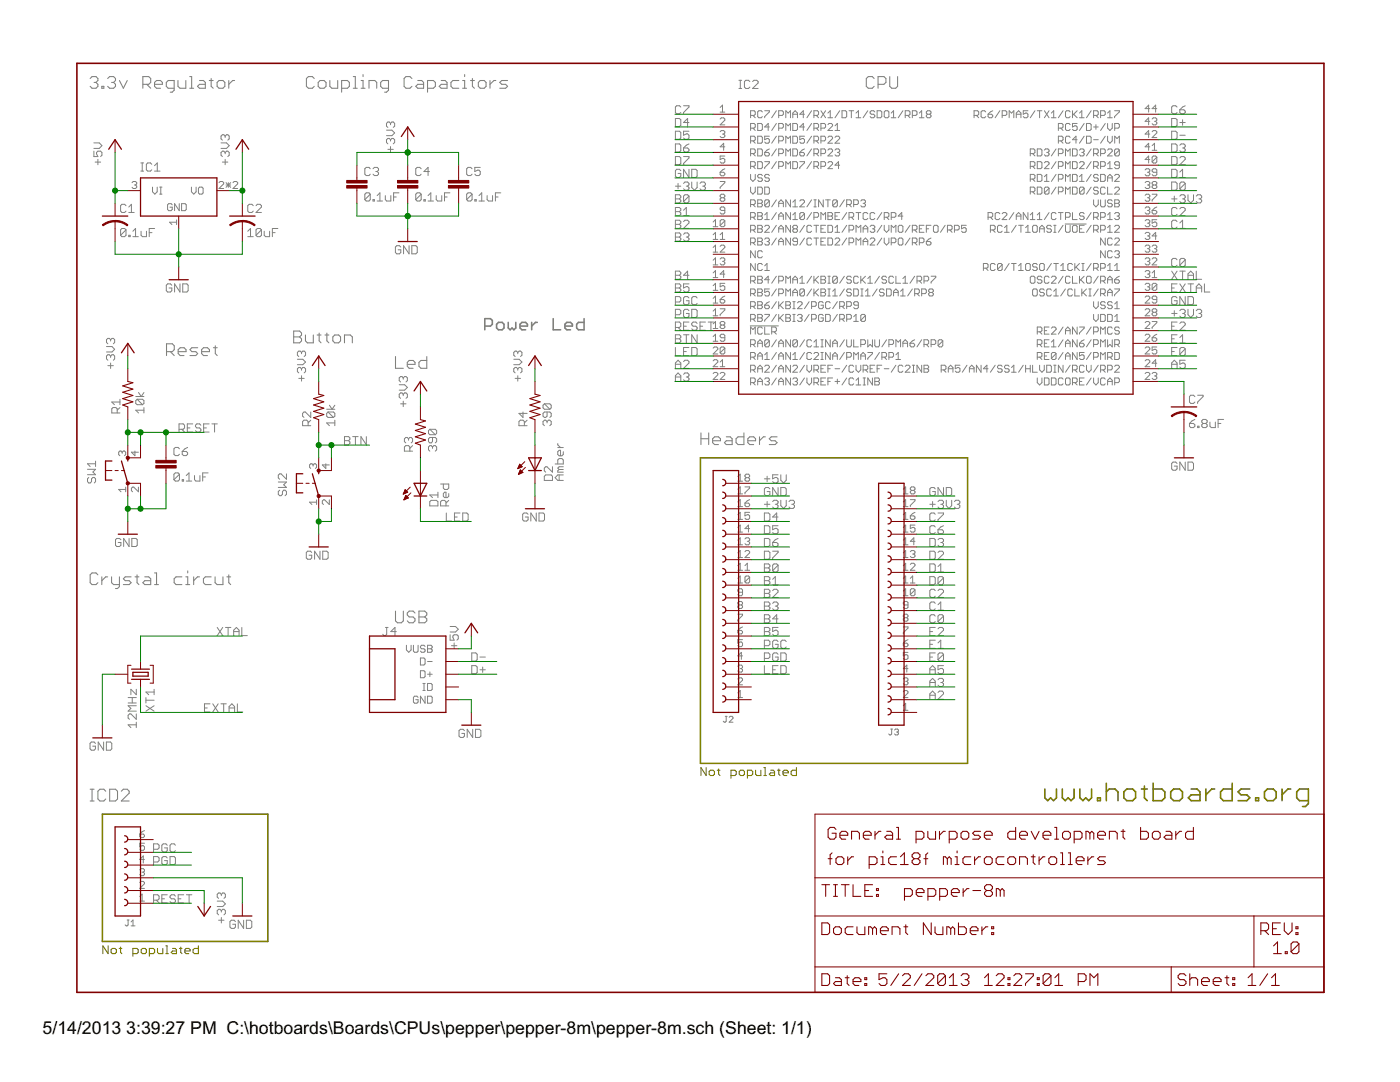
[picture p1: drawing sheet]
<svg xmlns="http://www.w3.org/2000/svg" width="279mm" height="216mm" viewBox="0 0 279 216" stroke-linecap="round" stroke-linejoin="round" font-family="sans-serif">
<defs><g id="words">
<g font-size="4">
<text x="8.5" y="206.4">5/14/2013</text>
<text x="25.2" y="206.4">3:39:27 PM C:\hotboards\Boards\CPUs\pepper\pepper-8m\pepper-8m.sch (Sheet: 1/1)</text>
</g>
</g></defs>
<g fill="none" stroke="#808000" stroke-width=".21">
<path d="M140.9 153.2v1.5l-1-1.5v1.5M141.5 153.9l.3-.2h.5l.3 .2v.6l-.3 .2h-.5l-.3-.2zM143.2 153.7h.5M143.4 153.4v1.1l.3 .2M145.9 154.7h.8l.2-.2v-.6l-.2-.2h-.8v1.6M147.5 153.9l.3-.2h.5l.3 .2v.6l-.3 .2h-.5l-.3-.2zM149.2 154.7h.7l.3-.2v-.6l-.3-.2h-.7v1.6M150.8 153.7v.8l.3 .2h.7v-1M152.4 154.7h.6M152.4 153.2h.3v1.5M153.8 153.7h.5l.3 .2v.8h-.8l-.3-.2 .3-.3h.8M155.2 153.7h.5"/>
<path d="M155.4 153.4v1.1l.3 .2M156.3 154.2h1v-.3l-.3-.2h-.5l-.2 .2v.6l.2 .2h.5M158.9 153.2v1.5h-.7l-.3-.2v-.6l.3-.2h.7M21.6 188.7v1.6l-1.1-1.6v1.6M22.2 189.5l.2-.2h.5l.3 .2v.5l-.3 .3h-.5l-.2-.3zM23.8 189.3h.5M24.1 189v1l.2 .3M26.5 190.3h.8l.3-.3v-.5l-.3-.2h-.8v1.5M28.2 189.5l.2-.2h.6l.2 .2v.5l-.2 .3h-.6l-.2-.3zM29.8 190.3h.8l.3-.3v-.5l-.3-.2h-.8v1.5M31.4 189.3v.7l.3 .3h.8v-1M33.1 190.3h.5"/>
<path d="M33.1 188.7h.2v1.6M34.4 189.3h.5l.3 .2v.8h-.8l-.2-.3 .2-.2h.8M35.8 189.3h.5M36.1 189v1l.2 .3M36.9 189.8h1.1v-.3l-.3-.2h-.6l-.2 .2v.5l.2 .3h.6M39.6 188.7v1.6h-.8l-.3-.3v-.5l.3-.2h.8"/>
</g>
<g fill="none" stroke="#808000" stroke-width=".32">
<path d="M139.8 91.4h53.3v60.9h-53.3zM208.5 157.4v1.8l.6 .6 .6-.6 .5 .6 .6-.6v-1.8M212 157.4v1.8l.6 .6 .6-.6 .6 .6 .6-.6v-1.8M215.5 157.4v1.8l.6 .6 .6-.6 .6 .6 .5-.6v-1.8M219 159.2h.6v.6h-.6zM220.8 156.3v3.5M220.8 158l.6-.6h1.1l.6 .6v1.8M224.3 158l.6-.6h1.1l.6 .6v1.2l-.6 .6h-1.1l-.6-.6zM227.8 157.4h1.2M228.4 156.8v2.4l.6 .6M230.1 156.3v3.5h1.8l.6-.6v-1.2l-.6-.6h-1.8M233.6 158l.6-.6h1.2l.6 .6v1.2l-.6 .6h-1.2l-.6-.6z"/>
<path d="M237.7 157.4h1.2l.6 .6v1.8h-1.8l-.5-.6 .5-.6h1.8M240.7 157.4v2.4M242.4 157.4h-.6l-1.1 1.2M245.9 156.3v3.5h-1.7l-.6-.6v-1.2l.6-.6h1.7M249.4 157.4h-1.7l-.6 .6 .6 .6h1.1l.6 .6-.6 .6h-1.7M250.6 159.2h.6v.6h-.6zM252.3 158l.6-.6h1.2l.6 .6v1.2l-.6 .6h-1.2l-.6-.6zM255.9 157.4v2.4M257.6 157.4h-.6l-1.1 1.2M261.1 159.8h-1.7l-.6-.6v-1.2l.6-.6h1.7v3l-.6 .5h-.6M20.4 162.5h33v25.4h-33z"/>
</g>
<g fill="none" stroke="#808080" stroke-width=".21">
<path d="M18 15.7l.4-.4h.8l.3 .4v.4l-.3 .3M18.8 16.4h.4M19.2 16.4l.3 .4v.4l-.3 .4h-.8l-.4-.4M20.3 17.2h.4v.4h-.4zM21.5 15.7l.4-.4h.8l.4 .4v.4l-.4 .3M22.3 16.4h.4M22.7 16.4l.4 .4v.4l-.4 .4h-.8l-.4-.4M23.8 16.1l.8 1.5 .8-1.5M28.5 16.8h1.2l.4-.4v-.7l-.4-.4h-1.2v2.3M29.3 16.8l.8 .8M30.8 16.8h1.6v-.4l-.4-.3h-.8l-.4 .3v.8l.4 .4h.8M34.8 17.6h-1.2l-.4-.4v-.8l.4-.3h1.2v1.9l-.4 .4h-.4"/>
<path d="M35.5 16.1v1.1l.4 .4h1.2v-1.5M37.9 15.3h.3v2.3M37.9 17.6h.8M39.8 16.1h.8l.4 .3v1.2h-1.2l-.4-.4 .4-.4h1.2M41.8 16.1h.7M42.1 15.7v1.5l.4 .4M43.3 16.4l.4-.3h.8l.4 .3v.8l-.4 .4h-.8l-.4-.4zM45.7 16.1v1.5M46.8 16.1h-.4l-.7 .7M62.7 15.7l-.4-.4h-.7l-.4 .4v1.5l.4 .4h.7l.4-.4M63.5 16.4l.4-.3h.8l.4 .3v.8l-.4 .4h-.8l-.4-.4zM65.8 16.1v1.1l.4 .4h1.2v-1.5"/>
<path d="M68.2 17.6h1.1l.4-.4v-.8l-.4-.3h-1.1v2.3M70.5 15.3h.4v2.3M70.5 17.6h.8M72.1 17.6h.8M72.1 16.1h.4v1.5M72.5 14.9v.4M73.6 17.6v-1.5h1.2l.4 .3v1.2M77.5 17.6h-1.2l-.3-.4v-.8l.3-.3h1.2v1.9l-.4 .4h-.3M82.2 15.7l-.4-.4h-.8l-.4 .4v1.5l.4 .4h.8l.4-.4M83.4 16.1h.8l.3 .3v1.2h-1.1l-.4-.4 .4-.4h1.1M85.3 17.6h1.2l.4-.4v-.8l-.4-.3h-1.2v2.3M88.1 16.1h.7l.4 .3v1.2h-1.1l-.4-.4 .4-.4h1.1"/>
<path d="M91.6 16.1h-1.2l-.4 .3v.8l.4 .4h1.2M92.3 17.6h.8M92.3 16.1h.4v1.5M92.7 14.9v.4M93.9 16.1h.8M94.3 15.7v1.5l.4 .4M95.5 16.4l.3-.3h.8l.4 .3v.8l-.4 .4h-.8l-.3-.4zM97.8 16.1v1.5M99 16.1h-.4l-.8 .7M101.3 16.1h-1.2l-.4 .3 .4 .4h.8l.4 .4-.4 .4h-1.2M174.5 15.7l-.4-.4h-.8l-.4 .4v1.5l.4 .4h.8l.4-.4M175.2 16.8h1.2l.4-.4v-.7l-.4-.4h-1.2v2.3"/>
<path d="M177.6 15.3v1.9l.4 .4h.8l.3-.4v-1.9M33.2 70.2h1.2l.4-.4v-.8l-.4-.4h-1.2v2.4M34 70.2l.8 .8M35.6 70.2h1.5v-.4l-.4-.4h-.7l-.4 .4v.7l.4 .5h.7M39.5 69.4h-1.2l-.4 .4 .4 .4h.8l.4 .3-.4 .5h-1.2M40.2 70.2h1.6v-.4l-.4-.4h-.8l-.4 .4v.7l.4 .5h.8M42.6 69.4h.7M43 69v1.5l.3 .5M58.6 66.1h1.2l.4 .4v.3l-.4 .4 .4 .4v.4l-.4 .4h-1.2zM58.6 67.2h1.2M61 66.8v1.2l.3 .4h1.2v-1.6M63.3 66.8h.8"/>
<path d="M63.7 66.5v1.5l.4 .4M64.9 66.8h.7M65.2 66.5v1.5l.4 .4M66.4 67.2l.4-.4h.8l.4 .4v.8l-.4 .4h-.8l-.4-.4zM68.7 68.4v-1.6h1.2l.4 .4v1.2M78.9 71.1v2.4h1.6M81.3 72.7h1.5v-.4l-.4-.4h-.7l-.4 .4v.8l.4 .4h.7M85.2 71.1v2.4h-1.2l-.4-.4v-.8l.4-.4h1.2M139.9 86.4v2.3M139.9 87.5h1.5M141.4 86.4v2.3M142.2 87.9h1.6v-.4l-.4-.3h-.8l-.4 .3v.8l.4 .4h.8"/>
<path d="M144.9 87.2h.8l.4 .3v1.2h-1.2l-.3-.4 .3-.4h1.2M148.5 86.4v2.3h-1.2l-.4-.4v-.8l.4-.3h1.2M149.2 87.9h1.6v-.4l-.4-.3h-.8l-.4 .3v.8l.4 .4h.8M151.6 87.2v1.5M152.7 87.2h-.3l-.8 .7M155.1 87.2h-1.2l-.4 .3 .4 .4h.8l.4 .4-.4 .4h-1.2M19.5 114.7l-.3-.4h-.8l-.4 .4v1.6l.4 .3h.8l.3-.3M20.3 115.1v1.5M21.5 115.1h-.4l-.8 .8M22.3 115.1v1.2l.4 .3h1.1M23.8 115.1v2l-.3 .3h-.4M26.2 115.1h-1.2l-.4 .4 .4 .4h.8l.4 .4-.4 .3h-1.2"/>
<path d="M26.9 115.1h.8M27.3 114.7v1.6l.4 .3M28.9 115.1h.8l.4 .4v1.1h-1.2l-.4-.3 .4-.4h1.2M30.8 114.3h.4v2.3M30.8 116.6h.8M36.3 115.1h-1.2l-.3 .4v.8l.3 .3h1.2M37.1 116.6h.8M37.1 115.1h.4v1.5M37.5 113.9v.4M38.7 115.1v1.5M39.8 115.1h-.4l-.7 .8M42.1 115.1h-1.1l-.4 .4v.8l.4 .3h1.1"/>
<path d="M42.9 115.1v1.2l.4 .3h1.2v-1.5M45.3 115.1h.7M45.7 114.7v1.6l.3 .3M78.9 121.9v2l.4 .4h.8l.4-.4v-2M82.8 122.3l-.4-.4h-.7l-.4 .4v.4l.4 .4h.7l.4 .4v.4l-.4 .4h-.7l-.4-.4M83.6 121.9h1.2l.4 .4v.4l-.4 .4 .4 .4v.4l-.4 .4h-1.2zM83.6 123.1h1.2M18 159.8h.8M18 157.5h.8M18.4 157.5v2.3M21.1 157.9l-.4-.4h-.8l-.4 .4v1.5l.4 .4h.8l.4-.4M21.9 157.5h1.2l.4 .4v1.5l-.4 .4h-1.2z"/>
<path d="M24.2 157.9l.4-.4h.8l.4 .4v.4l-1.6 1.5h1.6"/>
</g>
<path d="M96.8 65.1h1.1l.4-.4v-.8l-.4-.3h-1.1v2.2M99.1 64.7l.4-.4h.7l.4 .4v.7l-.4 .4h-.7l-.4-.4zM101.4 64.3v1.1l.4 .4 .4-.4 .4 .4 .3-.4v-1.1M103.8 65.1h1.5v-.4l-.4-.4h-.7l-.4 .4v.7l.4 .4h.7M106.1 64.3v1.5M107.2 64.3h-.3l-.8 .8M110.4 63.6v2.2h1.5M112.7 65.1h1.5v-.4l-.3-.4h-.8l-.4 .4v.7l.4 .4h.8M116.6 63.6v2.2h-1.2l-.3-.4v-.7l.3-.4h1.2" fill="none" stroke="#808080" stroke-width=".32"/>
<g fill="none" stroke="#808080" stroke-width=".2">
<path d="M147.5 17.7h.5M147.5 16h.5M147.7 16v1.7M149.6 16.3l-.2-.3h-.6l-.2 .3v1.1l.2 .3h.6l.2-.3M150.2 16.3l.3-.3h.5l.3 .3v.3l-1.1 1.1h1.1M18.7 30.2v1h.8l-.2-.8 .2-.2h.6l.2 .2v.6l-.2 .2M18.7 28.5h1.1l.5 .6-.5 .5h-1.1M19 32.3h1.1M19.5 31.8v1.1M26.4 36.4l.2-.2h.5l.2 .2v.3l-.2 .2M26.8 36.9h.3M27.1 36.9l.2 .2v.3l-.2 .2h-.5l-.2-.2"/>
<path d="M28.1 34.1h.6M28.1 32.5h.6M28.4 32.5v1.6M30.3 32.8l-.3-.3h-.5l-.3 .3v1.1l.3 .2h.5l.3-.2M30.4 37.3v1l.5 .4 .5-.4v-1M30.8 34.1h1.1M30.8 33.1l.6-.6v1.6M31.9 38.7h.4M31.9 37.3h.4M32.1 37.3v1.4M38.2 37.3v1l.5 .4 .4-.4v-1M39.6 37.6l.2-.3h.5l.2 .3v.9l-.2 .2h-.5l-.2-.2z"/>
<path d="M43.7 36.4l.2-.2h.5l.2 .2v.3l-.9 .9h.9M44.1 28.5h1.1l.5 .6-.5 .5h-1.1M44.4 32.3h1.1M44.9 30.4l-.2-.2h-.3l-.3 .2v.6l.3 .2M44.9 30.4l.3-.2h.3l.2 .2v.6l-.2 .2M44.9 27.2v.2M44.9 30.4v.3M44.9 31.8v1.1M44.9 27.2l-.2-.3h-.3l-.3 .3v.5l.3 .3M44.9 27.2l.3-.3h.3l.2 .3v.5l-.2 .3M45.1 36.9h.9M45.1 36.4l.9 1"/>
<path d="M45.6 36.4v1M46 36.4l-.9 1M46.5 36.4l.2-.2h.5l.2 .2v.3l-.9 .9h.9M73.9 33.7l-.3-.3h-.5l-.3 .3v1.1l.3 .2h.5l.3-.2M73.9 38.8l-.3-.3h-.5l-.3 .3v1M73.9 38.8v1l-.3 .3h-.5l-.3-.3M73.9 38.8l-1.1 1M74.4 39.8h.3v.3h-.3zM74.4 33.7l.3-.3h.6l.2 .3v.3l-.2 .2M75 34.2h.3M75.3 39l.5-.5v1.6M75.3 34.2l.2 .3v.3l-.2 .2h-.6l-.3-.2"/>
<path d="M76.9 39v.8l.3 .3h.8v-1.1M77.1 26h1.1l.6 .5-.6 .6h-1.1M77.4 29.8h1.1M77.9 24.6v.3M77.9 27.9v.3M77.9 29.3v1M77.9 27.9l-.2-.3h-.3l-.3 .3v.5l.3 .3M77.9 24.6l-.2-.3h-.3l-.3 .3v.6l.3 .2M77.9 27.9l.3-.3h.3l.3 .3v.5l-.3 .3M77.9 24.6l.3-.3h.3l.3 .3v.6l-.3 .2M78.5 39.3h.6M79.6 38.5h-1.1v1.6"/>
<path d="M84.1 38.8l-.3-.3h-.6l-.2 .3v1M84.1 38.8v1l-.3 .3h-.6l-.2-.3M84.1 33.7l-.3-.3h-.6l-.2 .3v1.1l.2 .2h.6l.3-.2M84.1 38.8l-1.1 1M84.6 39.8h.3v.3h-.3zM85.4 39l.6-.5v1.6M85.7 34.2h-1.1l.8-.8v1.6M87.1 39v.8l.2 .3h.9v-1.1M88.7 39.3h.5M89.8 38.5h-1.1v1.6M94.2 38.8l-.3-.3h-.5l-.3 .3v1M94.2 38.8v1l-.3 .3h-.5l-.3-.3"/>
<path d="M94.2 33.7l-.3-.3h-.5l-.3 .3v1.1l.3 .2h.5l.3-.2M94.2 38.8l-1.1 1M94.8 39.8h.2v.3h-.2zM95.6 39l.5-.5v1.6M95.8 33.4h-1v.8l.5-.2h.3l.2 .2v.6l-.2 .2h-.6l-.2-.2M97.2 39v.8l.3 .3h.8v-1.1M98.9 39.3h.5M99.9 38.5h-1v1.6M134.8 31.2h.8l.3 .3v1.1l-.3 .3h-.8zM134.8 38.9h.8l.3 .2v.3l-.3 .3 .3 .3v.2l-.3 .3h-.8zM134.8 23.6h.8l.3 .3v1.1l-.3 .3h-.8zM134.8 26.2h.8l.3 .2v1.1l-.3 .3h-.8z"/>
<path d="M134.8 28.7h.8l.3 .3v1.1l-.3 .2h-.8zM134.8 37.1h1.1M134.8 39.7h.8M135.3 36.6v1.1M135.9 34.1l-.3-.3h-.6l-.2 .3v1l.2 .3h.6l.3-.3v-.5h-.6M135.9 21.4l-.3-.3h-.6l-.2 .3v1.1l.2 .2h.6l.3-.2M136.4 31.2h1.1v.3l-1.1 1.1v.3M136.4 36.6l.3-.3h.5l.3 .3v.3l-.3 .2M136.4 21.1h1.1v.3l-1.1 1.1v.2M136.4 29.5h.8l.3 .3v.3l-.3 .2h-.5l-.3-.2zM137 37.1h.2M137.2 37.1l.3 .3v.3l-.3 .3h-.5l-.3-.3"/>
<path d="M137.5 39.1l-.3-.2h-.5l-.3 .2v1.1M137.5 39.1v1.1l-.3 .3h-.5l-.3-.3M137.5 26.2h-1.1v.8l.6-.3h.2l.3 .3v.5l-.3 .3h-.5l-.3-.3M137.5 33.8v1.6l-1.1-1.6v1.6M137.5 24.4h-1.1l.8-.8v1.7M137.5 28.7l-.5 .3-.6 .5M137.5 39.1l-1.1 1.1M138 33.8h.9l.2 .3v1l-.2 .3h-.9zM138 36.3v1.1l.6 .6 .5-.6v-1.1M139.7 36.6l.3-.3h.5l.3 .3v.3l-.3 .2M140.2 37.1h.3M140.5 37.1l.3 .3v.3l-.3 .3h-.5l-.3-.3"/>
<path d="M143.7 36.2h1v.2l-1 1v.2M143.7 23.7l.3-.2h.4l.3 .2v.3l-1 .9h1M143.7 21.4l.5-.4v1.4M143.7 22.4h1M143.7 26.3l.3-.2h.4l.3 .2v.2l-.3 .3M143.7 34.4h.7l.3 .2v.2l-.3 .3h-.4l-.3-.3zM144 39.5l-.3-.3v-.2l.3-.2h.4l.3 .2v.2l-.3 .3M144 39.5l-.3 .2v.2l.3 .3h.4l.3-.3v-.2l-.3-.2M144 39.5h.4M144.2 26.8h.2M144.4 26.8l.3 .2v.2l-.3 .3h-.4l-.3-.3M144.7 31.1h-1v.7l.7-.2 .3 .2v.5l-.3 .2h-.4l-.3-.2"/>
<path d="M144.7 29.3h-1l.7-.7v1.4M144.7 33.7l-1 .7M149.8 25.6h.7l.2-.3v-.4l-.2-.3h-.7v1.4M149.8 23h.7l.2-.2v-.5l-.2-.2h-.7v1.4M149.8 28.1h.7l.2-.2v-.5l-.2-.2h-.7v1.4M149.8 30.6h.7l.2-.2v-.4l-.2-.3h-.7v1.4M149.8 33.2h.7l.2-.2v-.5l-.2-.2h-.7v1.4M149.8 34.8v.9l.5 .5 .4-.5v-.9M149.8 37.3v1l.5 .4 .4-.4v-1M150.3 23l.4 .5M150.3 25.6l.4 .4M150.3 28.1l.4 .5"/>
<path d="M150.3 30.6l.4 .5M150.3 33.2l.4 .5M151.2 39.9h.7l.2 .2v.2l-.2 .3 .2 .2v.2l-.2 .3h-.7zM151.2 37.3h.7l.2 .3v.9l-.2 .2h-.7zM151.2 24.6h.7l.2 .3v.9l-.2 .2h-.7zM151.2 27.2h.7l.2 .2v.9l-.2 .3h-.7zM151.2 29.7h.7l.2 .3v.9l-.2 .2h-.7zM151.2 32.3h.7l.2 .2v.9l-.2 .3h-.7zM152.1 22.3l-.2-.2h-.5l-.2 .2v1l.2 .2h.5l.2-.2M152.1 35l-.2-.2h-.5l-.2 .2v.3l.2 .2h.5l.2 .2v.3l-.2 .2h-.5l-.2-.2M152.6 37.3h.7l.2 .3v.9l-.2 .2h-.7zM152.6 22.1h.9v.2l-.9 1v.2"/>
<path d="M152.6 30.4h.7l.2 .2v.3l-.2 .2h-.5l-.2-.2zM152.6 32.3h.9v.2l-.9 .9v.3M153.5 27.2h-.9v.7l.7-.3 .2 .3v.4l-.2 .3h-.5l-.2-.3M153.5 35l-.2-.2h-.5l-.2 .2v.3l.2 .2h.5l.2 .2v.3l-.2 .2h-.5l-.2-.2M153.5 25.3h-.9l.7-.7v1.4M153.5 29.7l-.9 .7M154.9 22.1l-.9 1.4M154.9 24.6l-.9 1.4M154.9 27.2l-.9 1.4M154.9 29.7l-.9 1.4M154.9 32.3l-.9 1.4M154.9 39.9l-.9 1.4"/>
<path d="M155.4 23h.7l.2-.2v-.5l-.2-.2h-.7v1.4M155.4 25.6h.7l.2-.3v-.4l-.2-.3h-.7v1.4M155.4 28.1h.7l.2-.2v-.5l-.2-.2h-.7v1.4M155.4 30.6h.7l.2-.2v-.4l-.2-.3h-.7v1.4M155.4 33.2h.7l.2-.2v-.5l-.2-.2h-.7v1.4M156.8 23.5v-1.4l.5 .5 .5-.5v1.4M156.8 26v-1.4l.5 .5 .5-.5v1.4M156.8 28.6v-1.4l.5 .4 .5-.4v1.4M156.8 31.1v-1.4l.5 .5 .5-.5v1.4M156.8 33.7v-1.4l.5 .4 .5-.4v1.4M157.8 39.9v1.4l-1-1.4v1.4M158.2 23.5v-.9l.5-.5 .5 .5v.9"/>
<path d="M158.2 24.6h.7l.3 .3v.9l-.3 .2h-.7zM158.2 27.2h.7l.3 .2v.9l-.3 .3h-.7zM158.2 29.7h.7l.3 .3v.9l-.3 .2h-.7zM158.2 32.3h.7l.3 .2v.9l-.3 .3h-.7zM158.2 22.8h1M159.6 30.4h.7l.2 .2v.3l-.2 .2h-.4l-.3-.2zM159.6 32.3h.9v.2l-.9 .9v.3M160.5 27.2h-.9v.7l.7-.3 .2 .3v.4l-.2 .3h-.4l-.3-.3M160.5 22.8h-.9l.7-.7v1.4M160.5 25.3h-.9l.7-.7v1.4M160.5 29.7l-.9 .7M162 22.1l-1 1.4"/>
<path d="M162 24.6l-1 1.4M162 27.2l-1 1.4M162 29.7l-1 1.4M162 32.3l-1 1.4M162 39.9l-1 1.4M162.4 23h.7l.3-.2v-.5l-.3-.2h-.7v1.4M162.4 25.6h.7l.3-.3v-.4l-.3-.3h-.7v1.4M162.4 28.1h.7l.3-.2v-.5l-.3-.2h-.7v1.4M162.4 30.6h.7l.3-.2v-.4l-.3-.3h-.7v1.4M162.4 33.2h.7l.3-.2v-.5l-.3-.2h-.7v1.4M162.4 39.9h.5M162.7 39.9v1.4"/>
<path d="M162.9 23l.5 .5M162.9 30.6l.5 .5M162.9 25.6l.5 .4M162.9 33.2l.5 .5M162.9 28.1l.5 .5M163.8 25.6h.7l.3-.3v-.4l-.3-.3h-.7v1.4M163.8 22.1l1 1.4M163.8 28.1h.7l.3-.2v-.5l-.3-.2h-.7v1.4M163.8 30.6h.7l.3-.2v-.4l-.3-.3h-.7v1.4M163.8 33.2h.7l.3-.2v-.5l-.3-.2h-.7v1.4M164.3 39.9v1.4l-.9-1.4v1.4M164.8 22.1l-1 1.4"/>
<path d="M164.8 39.9h.9M165.2 23.5h1M165.2 22.6l.5-.5v1.4M165.2 24.9l.3-.3h.4l.3 .3v.2l-1 .9h1M165.2 27.4l.3-.2h.4l.3 .2v.2l-1 1h1M165.2 30l.3-.3h.4l.3 .3v.2l-1 .9h1M165.2 32.5l.3-.2h.4l.3 .2v.2l-1 1h1M165.2 39.9v1.4M166.6 26h1M166.6 25.1l.5-.5v1.4M166.6 27.4l.3-.2h.4l.3 .2v.2l-1 1h1M166.6 30l.3-.3h.4l.3 .3v.2l-.3 .2"/>
<path d="M167.1 30.4h.2M167.3 30.4l.3 .2v.3l-.3 .2h-.4l-.3-.2M167.6 22.1l-1 1.4M167.6 33h-1l.7-.7v1.4M168 22.1h.7l.3 .2v1l-.3 .2h-.7zM168.5 39.9l-.9 1.4M169.4 22.1h1M169.9 22.1v1.4M170.8 23.5h1M170.8 22.6l.5-.5v1.4M173.2 22.1l-.9 1.4M174.6 22.3l-.3-.2h-.4l-.2 .2v.3l.2 .2h.4l.3 .2v.3l-.3 .2h-.4l-.2-.2"/>
<path d="M175 22.1h.7l.3 .2v1l-.3 .2h-.7zM176.7 22.1h.5l.2 .2v1l-.2 .2h-.5l-.2-.2v-1zM177.9 23.5h.9M177.9 22.6l.4-.5v1.4M180.2 22.1l-.9 1.4M180.7 23h.7l.2-.2v-.5l-.2-.2h-.7v1.4M181.1 23l.5 .5M182.1 23h.7l.2-.2v-.5l-.2-.2h-.7v1.4M183.5 23.5h.9M183.5 22.6l.4-.5v1.4M185.1 22.8l-.2-.2v-.3l.2-.2h.5l.2 .2v.3l-.2 .2M185.1 22.8l-.2 .2v.3l.2 .2h.5l.2-.2v-.3l-.2-.2"/>
<path d="M185.1 22.8h.5M194.4 23h.7l.2-.2v-.5l-.2-.2h-.7v1.4M194.9 23l.4 .5M196.7 22.3l-.2-.2h-.5l-.2 .2v1l.2 .2h.5l.2-.2M197.2 22.8h.7l.2 .2v.3l-.2 .2h-.5l-.2-.2zM198.1 22.1l-.9 .7M199.5 22.1l-.9 1.4M200 23h.7l.2-.2v-.5l-.2-.2h-.7v1.4M201.4 23.5v-1.4l.5 .5 .4-.5v1.4M202.8 22.8h1M202.8 23.5v-.9l.5-.5 .5 .5v.9M205.1 22.1h-.9v.7l.7-.2 .2 .2v.5l-.2 .2h-.5l-.2-.2"/>
<path d="M205.6 33.2h.7l.2-.2v-.5l-.2-.2h-.7v1.4M205.6 38.3h.7l.2-.3v-.4l-.2-.3h-.7v1.4M205.6 30.6h.7l.2-.2v-.4l-.2-.3h-.7v1.4M205.6 35.7h.7l.2-.2v-.5l-.2-.2h-.7v1.4M206.1 30.6l.4 .5M206.1 33.2l.4 .5M206.1 35.7l.4 .5M206.1 38.3l.4 .4M206.5 22.1l-.9 1.4M207 37.3h.7l.2 .3v.9l-.2 .2h-.7zM207 22.1h.9M207 29.7h.7l.2 .3v.9l-.2 .2h-.7z"/>
<path d="M207 32.3h.7l.2 .2v.9l-.2 .3h-.7zM207 34.8h.7l.2 .2v1l-.2 .2h-.7zM207.5 22.1v1.4M208.4 30l.3-.3h.4l.3 .3v.2l-.3 .2M208.4 32.5l.3-.2h.4l.3 .2v.2l-1 1h1M208.4 22.1l1 1.4M208.4 36.2h1M208.4 35.3l.5-.5v1.4M208.9 30.4h.2M209.1 30.4l.3 .2v.3l-.3 .2h-.4l-.3-.2M209.4 37.6v.9l-.3 .2h-.4l-.3-.2M209.4 37.6l-.3-.3h-.4l-.3 .3v.9"/>
<path d="M209.4 37.6l-1 .9M209.4 22.1l-1 1.4M209.8 23.5h1M209.8 22.6l.5-.5v1.4M210.8 29.7l-1 1.4M210.8 32.3l-1 1.4M210.8 34.8l-1 1.4M210.8 37.3l-1 1.4M211.2 38.3h.7l.3-.3v-.4l-.3-.3h-.7v1.4M211.2 25.6h.7l.3-.3v-.4l-.3-.3h-.7v1.4M211.2 28.1h.7l.3-.2v-.5l-.3-.2h-.7v1.4M211.2 30.6h.7l.3-.2v-.4l-.3-.3h-.7v1.4"/>
<path d="M211.2 33.2h.7l.3-.2v-.5l-.3-.2h-.7v1.4M211.2 35.7h.7l.3-.2v-.5l-.3-.2h-.7v1.4M211.7 25.6l.5 .4M211.7 28.1l.5 .5M212.2 22.1l-1 1.4M212.6 31.1v-1.4l.5 .5 .5-.5v1.4M212.6 33.7v-1.4l.5 .4 .5-.4v1.4M212.6 36.2v-1.4l.5 .5 .5-.5v1.4M212.6 38.7v-1.4l.5 .5 .5-.5v1.4M213.6 22.3l-.3-.2h-.4l-.3 .2v1l.3 .2h.4l.3-.2M213.6 24.9l-.3-.3h-.4l-.3 .3v.9l.3 .2h.4l.3-.2M213.6 27.4l-.3-.2h-.4l-.3 .2v.9l.3 .3h.4l.3-.3"/>
<path d="M214 37.3h.7l.3 .3v.9l-.3 .2h-.7zM214 29.7h.7l.3 .3v.9l-.3 .2h-.7zM214 32.3h.7l.3 .2v.9l-.3 .3h-.7zM214 22.1v1.4M214 34.8h.7l.3 .2v1l-.3 .2h-.7zM214.3 22.8l.7 .7M215 24.6h-1v.7l.7-.2 .3 .2v.5l-.3 .2h-.4l-.3-.2M215 22.1l-1 .9M215 27.9h-1l.7-.7v1.4M215.4 30l.3-.3h.4l.3 .3v.2l-.3 .2M215.4 23.5h1M215.4 32.5l.3-.2h.4l.3 .2v.2l-1 1h1"/>
<path d="M215.4 22.6l.5-.5v1.4M215.4 35.3l.5-.5v1.4M215.4 36.2h1M215.9 30.4h.2M216.1 30.4l.3 .2v.3l-.3 .2h-.4l-.3-.2M216.4 37.6l-.3-.3h-.4l-.3 .3v.9M216.4 37.6v.9l-.3 .2h-.4l-.3-.2M216.4 24.6l-1 1.4M216.4 27.2l-1 1.4M216.4 37.6l-1 .9M216.8 24.6h.7l.3 .3v.9l-.3 .2h-.7zM216.8 27.2h.7l.3 .2v.9l-.3 .3h-.7z"/>
<path d="M217.8 22.1l-1 1.4M217.8 29.7l-1 1.4M217.8 32.3l-1 1.4M217.8 34.8l-1 1.4M217.8 37.3l-1 1.4M218.2 23h.7l.3-.2v-.5l-.3-.2h-.7v1.4M218.2 25.3h1M218.2 30.6h.7l.3-.2v-.4l-.3-.3h-.7v1.4M218.2 33.2h.7l.3-.2v-.5l-.3-.2h-.7v1.4M218.2 39.9v.9l.5 .5 .5-.5v-.9M218.2 27.9h1M218.7 23l.5 .5"/>
<path d="M218.7 24.9v.9M218.7 30.6l.5 .5M218.7 33.2l.5 .5M219.2 37.6l-.3-.3h-.4l-.3 .3v.2l.3 .2h.4l.3 .3v.2l-.3 .2h-.4l-.3-.2M219.2 35l-.3-.2h-.4l-.3 .2v.3l.3 .2h.4l.3 .2v.3l-.3 .2h-.4l-.3-.2M219.6 23h.7l.3-.2v-.5l-.3-.2h-.7v1.4M219.6 30.6h.7l.3-.2v-.4l-.3-.3h-.7v1.4M219.6 33.2h.7l.3-.2v-.5l-.3-.2h-.7v1.4M219.6 39.9v1.1l.3 .3h.4l.3-.3v-1.1M219.6 34.8h.7l.3 .2v1l-.3 .2h-.7zM220.6 37.6l-.3-.3h-.4l-.3 .3v.9l.3 .2h.4l.3-.2M220.6 24.6l-1 1.4"/>
<path d="M220.6 27.2l-1 1.4M221 37.3v1.4h1M221 23.5h1M221 30l.3-.3h.4l.3 .3v.2l-1 .9h1M221 33.7h1M221 27.2v.9l.5 .5 .5-.5v-.9M221 32.7l.5-.4v1.4M221 22.6l.5-.5v1.4M221 24.6v1l.5 .4 .5-.4v-1M221 36.2v-.9l.5-.5 .5 .5v.9M221 35.5h1M222.4 37.6l.3-.3h.5l.2 .3v.2l-1 .9h1"/>
<path d="M222.4 22.1h1v.2l-1 1v.2M222.4 35l.3-.2h.5l.2 .2v.3l-1 .9h1M222.5 25.6h.7l.2-.3v-.4l-.2-.3h-.7v1.4M222.5 39.9h.7l.2 .2v.2l-.2 .3 .2 .2v.2l-.2 .3h-.7zM222.5 28.6v-1.4l.4 .4 .5-.4v1.4M223.4 30l-.2-.3h-.5l-.3 .3v.9M223.4 30v.9l-.2 .2h-.5l-.3-.2M223.4 33h-.7l-.3-.3v-.2l.3-.2h.5l.2 .2v.9l-.2 .3h-.5l-.3-.3M223.4 30l-1 .9M228.5 36.4l.3-.2h.4l.3 .2v.3l-.3 .2M228.5 33.9l.3-.2h.4l.3 .2v.2l-.3 .3M228.5 39l.3-.2h.4l.3 .2v.2l-.3 .3"/>
<path d="M229 36.9h.2M229 39.5h.2M229 34.4h.2M229.2 39.5l.3 .2v.2l-.3 .3h-.4l-.3-.3M229.2 36.9l.3 .2v.3l-.3 .2h-.4l-.3-.2M229.2 34.4l.3 .2v.2l-.3 .3h-.4l-.3-.3M229.5 26.8h-1l.7-.7v1.4M229.5 29.3h-1l.7-.7v1.4M229.5 21.7h-1l.7-.7v1.4M229.5 24.2h-1l.7-.7v1.4M229.5 31.8h-1l.7-.7v1.4M229.9 26.3l.3-.2h.4l.3 .2v.2l-1 1h1"/>
<path d="M229.9 23.7l.3-.2h.4l.3 .2v.3l-.3 .2M229.9 38.8h1v.2l-1 .9v.3M229.9 29.1l.5-.5v1.4M229.9 30h1M230.2 36.9l-.3-.2v-.3l.3-.2h.4l.3 .2v.3l-.3 .2M230.2 36.9h.4M230.2 36.9l-.3 .2v.3l.3 .2h.4l.3-.2v-.3l-.3-.2M230.4 24.2h.2M230.6 24.2l.3 .2v.3l-.3 .2h-.4l-.3-.2M230.9 34.4h-.7l-.3-.3v-.2l.3-.2h.4l.3 .2v.9l-.3 .3h-.4l-.3-.3M230.9 31.4v.9l-.3 .2h-.4l-.3-.2M230.9 31.4l-.3-.3h-.4l-.3 .3v.9"/>
<path d="M230.9 21.7h-1l.7-.7v1.4M230.9 31.4l-1 .9M233.8 31.2h.8l.3 .3v1.1l-.3 .3h-.8zM233.8 23.6h.8l.3 .3v1.1l-.3 .3h-.8zM233.8 26.2h.8l.3 .2v1.1l-.3 .3h-.8zM233.8 28.7h.8l.3 .3v1.1l-.3 .2h-.8zM233.8 33.8h.8l.3 .3v1l-.3 .3h-.8zM233.8 36.3h.8l.3 .3v1.1l-.3 .3h-.8zM233.8 39.7h1.1M234.4 39.1v1.1M234.9 21.4l-.3-.3h-.5l-.3 .3v1.1l.3 .2h.5l.3-.2M235.5 31.5l.2-.3h.6l.2 .3v.3l-1 1.1h1"/>
<path d="M235.5 21.9h.8l.2 .3v.3l-.2 .2h-.6l-.2-.2zM235.5 29l.2-.3h.6l.2 .3v.3l-.2 .2M235.5 39.1l.2-.2h.6l.2 .2v.3l-.2 .3M235.5 35.4h1M235.5 34.3l.5-.5v1.6M235.5 24.4h1M235.5 27h1M236 39.7h.3M236 23.9v1.1M236 29.5h.3M236.3 29.5l.2 .3v.3l-.2 .2h-.6l-.2-.2M236.3 39.7l.2 .3v.2l-.2 .3h-.6l-.2-.3"/>
<path d="M236.5 36.6l-.2-.3h-.6l-.2 .3v1.1M236.5 36.6v1.1l-.2 .3h-.6l-.2-.3M236.5 21.1l-.5 .3-.5 .5M236.5 36.6l-1 1.1M237.1 38.9v1.1l.5 .5 .6-.5v-1.1M238.7 39.1l.3-.2h.5l.3 .2v.3l-.3 .3M239.3 39.7h.2M239.5 39.7l.3 .3v.2l-.3 .3h-.5l-.3-.3M25.1 45.9v1l-.2 .3h-.6l-.2-.3M25.1 41l-.2-.2h-.6l-.2 .2v1.1l.2 .3h.6l.2-.3M25.1 45.9l-.2-.3h-.6l-.2 .3v1M25.1 45.9l-1 1"/>
<path d="M25.7 46.9h.3v.3h-.3zM25.7 41.3l.5-.5v1.6M25.7 42.4h1.1M26.5 47.2h1.1M26.5 46.1l.6-.5v1.6M28.2 46.1v.8l.2 .3h.8v-1.1M29.8 46.4h.5M30.9 45.6h-1.1v1.6M34.3 56.9l-.3-.3h-.5l-.3 .3v1.1l.3 .3h.5l.3-.3v-.5h-.6M34.4 40.9l-.3-.3h-.4l-.3 .3v.9l.3 .2h.4l.3-.2v-.5h-.5M35.2 44.3h-1.4l.5 .5M35.2 43.9v.9"/>
<path d="M35.8 40.6v1.4l-1-1.4v1.4M35.9 56.6v1.7l-1.1-1.7v1.7M36.2 40.6h.7l.3 .3v.9l-.3 .2h-.7zM36.5 56.6h.8l.2 .3v1.1l-.2 .3h-.8zM49.4 47.2h1.1M49.4 46.1l.6-.5v1.6M50.5 41l-.2-.2h-.6l-.3 .2v1.1l.3 .3h.6l.2-.3M51.1 41l.3-.2h.5l.3 .2v.3l-1.1 1.1h1.1M52.2 45.9l-.3-.3h-.5l-.3 .3v1M52.2 45.9v1l-.3 .3h-.5l-.3-.3M52.2 45.9l-1.1 1M52.7 46.1v.8l.3 .3h.8v-1.1"/>
<path d="M54.4 46.4h.5M55.5 45.6h-1.1v1.6M75.3 40.1h1M80 49.3l-.3-.3h-.5l-.3 .3v1.1l.3 .3h.5l.3-.3v-.6h-.5M81.6 49v1.7l-1.1-1.7v1.7M82.2 49h.8l.3 .3v1.1l-.3 .3h-.8zM85.4 40.1h1.1M95.6 40.1h1.1M134.8 56.6h.8l.3 .3v.3l-.3 .3 .3 .2v.3l-.3 .3h-.8zM134.8 57.5h.8M134.8 41.4h.8l.3 .3v.3l-.3 .2 .3 .3v.3l-.3 .2h-.8zM134.8 43.9h.8l.3 .3v.3l-.3 .3 .3 .2v.3l-.3 .3h-.8z"/>
<path d="M134.8 46.5h.8l.3 .3v.2l-.3 .3 .3 .3v.2l-.3 .3h-.8zM134.8 54.1h.8l.3 .3v.3l-.3 .2 .3 .3v.3l-.3 .2h-.8zM134.8 54.9h.8M134.8 42.2h.8M134.8 44.8h.8M134.8 47.3h.8M136.4 46.8l.3-.3h.5l.3 .3v.2l-.3 .3M136.4 44.2l.3-.3h.5l.3 .3v.3l-1.1 1.1h1.1M136.4 42l.6-.6v1.6M136.4 43h1.1M137 47.3h.2M137.2 47.3l.3 .3v.2l-.3 .3h-.5l-.3-.3"/>
<path d="M137.5 56.6h-1.1v.9l.6-.3h.2l.3 .3v.5l-.3 .3h-.5l-.3-.3M137.5 59.5l-.3-.3h-.5l-.3 .3v1l.3 .3h.5l.3-.3v-.5h-.5M137.5 54.9h-1.1l.8-.8v1.6M139.1 59.5l-.2-.3h-.6l-.3 .3v1l.3 .3h.6l.2-.3M142.3 57l.5-.5v1.4M142.3 44.3l.5-.5v1.4M142.3 46.8l.5-.4v1.4M142.3 49.4l.5-.5v1.4M142.3 51.9l.5-.4v1.4M142.3 54.5l.5-.5v1.4M142.3 59.5l.5-.4v1.4M142.3 45.2h1"/>
<path d="M142.3 47.8h1M142.3 50.3h1M142.3 52.9h1M142.3 55.4h1M142.3 57.9h1M143.7 46.8l.5-.4v1.4M143.7 49.1l.3-.2h.4l.3 .2v.3l-1 .9h1M143.7 51.7l.3-.2h.4l.3 .2v.2l-.3 .3M143.7 59.8h.7l.3 .2v.2l-.3 .3h-.4l-.3-.3zM143.7 47.8h1M144.2 52.2h.2M144.4 52.2l.3 .2v.2l-.3 .3h-.4l-.3-.3"/>
<path d="M144.7 44.1l-.3-.3h-.4l-.3 .3v.9M144.7 44.1l-1 .9M144.7 42h-.7l-.3-.2v-.3l.3-.2h.4l.3 .2v1l-.3 .2h-.4l-.3-.2M144.7 44.1v.9l-.3 .2h-.4l-.3-.2M144.7 56.5h-1v.7l.7-.2 .3 .2v.5l-.3 .2h-.4l-.3-.2M144.7 54.7h-1l.7-.7v1.4M144.7 59.1l-1 .7M149.8 40.8h.7l.2-.2v-.5l-.2-.2h-.7v1.4M149.8 43.3h.7l.2-.2v-.4l-.2-.3h-.7v1.4M149.8 45.9h.7l.2-.2v-.5l-.2-.2h-.7v1.4M149.8 48.4h.7l.2-.2v-.5l-.2-.2h-.7v1.4M149.8 56h.7l.2-.2v-.4l-.2-.3h-.7v1.4"/>
<path d="M149.8 58.6h.7l.2-.2v-.5l-.2-.2h-.7v1.4M150.3 40.8l.4 .5M150.3 43.3l.4 .5M150.3 45.9l.4 .5M150.3 48.4l.4 .5M150.3 56l.4 .5M150.3 58.6l.4 .5M150.7 50v1.4l-.9-1.4v1.4M150.7 52.6v1.4l-.9-1.4v1.4M151.2 45h.7l.2 .2v.2l-.2 .3 .2 .2v.2l-.2 .3h-.7zM151.2 42.4h.7l.2 .3v.2l-.2 .2 .2 .2v.3l-.2 .2h-.7zM151.2 47.5h.7l.2 .2v.3l-.2 .2 .2 .2v.3l-.2 .2h-.7z"/>
<path d="M151.2 55.1h.7l.2 .3v.2l-.2 .2 .2 .2v.3l-.2 .2h-.7zM151.2 57.7h.7l.2 .2v.2l-.2 .3 .2 .2v.2l-.2 .3h-.7zM151.2 40.6h.7M151.2 43.1h.7M151.2 45.7h.7M151.2 48.2h.7M151.2 55.8h.7M151.2 58.4h.7M152.1 50.3l-.2-.3h-.5l-.2 .3v.9l.2 .2h.5l.2-.2M152.1 52.8l-.2-.2h-.5l-.2 .2v.9l.2 .3h.5l.2-.3M152.6 45.2l.2-.2h.5l.2 .2v.2l-.9 1h.9M152.6 47.7l.2-.2h.5l.2 .2v.3l-.2 .2"/>
<path d="M152.6 43.8h.9M152.6 42.9l.5-.5v1.4M152.6 53l.5-.4v1.4M152.6 54h.9M153.1 48.2h.2M153.3 48.2l.2 .2v.3l-.2 .2h-.5l-.2-.2M153.5 40.1v.9l-.2 .3h-.5l-.2-.3M153.5 57.7h-.9v.7l.7-.3 .2 .3v.4l-.2 .3h-.5l-.2-.3M153.5 40.1l-.2-.2h-.5l-.2 .2v.9M153.5 55.8h-.9l.7-.7v1.4M153.5 40.1l-.9 .9M154.9 42.4l-.9 1.4"/>
<path d="M154.9 45l-.9 1.4M154.9 47.5l-.9 1.4M154.9 55.1l-.9 1.4M154.9 57.7l-.9 1.4M155.4 41.3v-1l.5-.4 .4 .4v1M155.4 43.8v-.9l.5-.5 .4 .5v.9M155.4 46.4v-1l.5-.4 .4 .4v1M155.4 48.9v-.9l.5-.5 .4 .5v.9M155.4 56h.7l.2-.2v-.4l-.2-.3h-.7v1.4M155.4 58.6h.7l.2-.2v-.5l-.2-.2h-.7v1.4M155.4 40.6h.9M155.4 43.1h.9"/>
<path d="M155.4 45.7h.9M155.4 48.2h.9M156.8 56.5v-1.4l.5 .5 .5-.5v1.4M156.8 59.1v-1.4l.5 .4 .5-.4v1.4M157.8 42.4v1.4l-1-1.4v1.4M157.8 45v1.4l-1-1.4v1.4M157.8 47.5v1.4l-1-1.4v1.4M158.2 56.5v-.9l.5-.5 .5 .5v.9M158.2 59.1v-1l.5-.4 .5 .4v1M158.2 41.3h1M158.2 40.3l.5-.4v1.4M158.2 42.9l.5-.5v1.4"/>
<path d="M158.2 43.8h1M158.2 55.8h1M158.2 58.4h1M158.5 45.7l-.3-.3v-.2l.3-.2h.4l.3 .2v.2l-.3 .3M158.5 45.7l-.3 .2v.2l.3 .3h.4l.3-.3v-.2l-.3-.2M158.5 45.7h.4M159.2 48.2h-.7l-.3-.2v-.3l.3-.2h.4l.3 .2v1l-.3 .2h-.4l-.3-.2M159.6 40.1l.3-.2h.4l.2 .2v.2l-.9 1h.9M159.6 56.5h.9M159.6 55.6l.5-.5v1.4M160.5 42.7l-.2-.3h-.4l-.3 .3v.9M160.5 57.9l-.2-.2h-.4l-.3 .2v.9"/>
<path d="M160.5 42.7v.9l-.2 .2h-.4l-.3-.2M160.5 57.9v.9l-.2 .3h-.4l-.3-.3M160.5 42.7l-.9 .9M160.5 45l-.9 1.4M160.5 47.5l-.9 1.4M160.5 57.9l-.9 .9M162 42.4l-1 1.4M162 45.2l-.3-.2h-.4l-.3 .2v.9l.3 .3h.4l.3-.3M162 47.7l-.3-.2h-.4l-.3 .2v1l.3 .2h.4l.3-.2M162 55.1l-1 1.4M162 57.7l-1 1.4M162.4 43.3h.7l.3-.2v-.4l-.3-.3h-.7v1.4"/>
<path d="M162.4 55.1v1.4M162.4 57.7v1.4M162.4 41.3h.5M162.4 45h1M162.4 47.5h1M162.7 55.8l.7 .7M162.7 58.4l.7 .7M162.9 45v1.4M162.9 47.5v1.4M163.4 55.1l-1 .9M163.4 57.7l-1 .9M163.8 43.8v-1.4l.5 .5 .5-.5v1.4"/>
<path d="M163.8 55.1h.7l.3 .3v.2l-.3 .2 .3 .2v.3l-.3 .2h-.7zM163.8 57.7h.7l.3 .2v.2l-.3 .3 .3 .2v.2l-.3 .3h-.7zM163.8 45.7h.5M163.8 48.2h.5M163.8 55.8h.7M163.8 58.4h.7M164.8 45h-1v1.4h1M164.8 47.5h-1v1.4h1M165.2 42.4h.7l.3 .3v.2l-.3 .2 .3 .2v.3l-.3 .2h-.7zM165.2 45h.7l.3 .2v.9l-.3 .3h-.7zM165.2 47.5h.7l.3 .2v1l-.3 .2h-.7zM165.2 43.1h.7"/>
<path d="M165.2 55.1h.5M165.2 56.5h.5M165.2 57.7h.5M165.2 59.1h.5M165.5 55.1v1.4M165.5 57.7v1.4M166.2 58.1l.4-.4v1.4M166.2 59.1h.9M166.6 45.4l.5-.4v1.4M166.6 47.7l.3-.2h.4l.3 .2v.3l-1 .9h1M166.6 43.1h.5M166.6 46.4h1"/>
<path d="M167.1 40.1l-.9 .9M167.1 40.1v.9l-.2 .3h-.5l-.2-.3M167.1 55.4v.9l-.2 .2h-.5l-.2-.2M167.1 40.1l-.2-.2h-.5l-.2 .2v.9M167.1 55.4l-.2-.3h-.5l-.2 .3v.9M167.1 55.4l-.9 .9M167.6 42.4h-1v1.4h1M168.5 55.1l-.9 1.4M168.5 57.7l-.9 1.4M169 40.8h.7l.2-.2v-.5l-.2-.2h-.7v1.4M169 42.4l-1 1.4M169 45l-1 1.4"/>
<path d="M169 47.5l-1 1.4M169.4 40.8l.5 .5M169.4 43.3h.7l.3-.2v-.4l-.3-.3h-.7v1.4M169.4 45.9h.7l.3-.2v-.5l-.3-.2h-.7v1.4M169.4 48.4h.7l.3-.2v-.5l-.3-.2h-.7v1.4M169.9 55.4l-.2-.3h-.5l-.2 .3v.2l.2 .2h.5l.2 .2v.3l-.2 .2h-.5l-.2-.2M169.9 57.9l-.2-.2h-.5l-.2 .2v.2l.2 .3h.5l.2 .2v.2l-.2 .3h-.5l-.2-.3M169.9 43.3l.5 .5M170.4 40.8h.7l.2-.2v-.5l-.2-.2h-.7v1.4M170.4 57.7h.7l.2 .2v.9l-.2 .3h-.7zM170.8 42.4h1M170.8 46.4v-1.4l.5 .4 .5-.4v1.4"/>
<path d="M170.8 48.9v-1.4l.5 .5 .5-.5v1.4M171.3 55.4l-.2-.3h-.5l-.2 .3v.9l.2 .2h.5l.2-.2M171.3 42.4v1.4M171.8 40.1l.2-.2h.5l.2 .2v.2l-.2 .3M171.8 55.1v1.4M171.8 57.7h.5M171.8 59.1h.5M172 55.8l.7 .7M172 57.7v1.4M172.3 40.6h.2M172.3 46.4v-1l.4-.4 .5 .4v1M172.3 48.9v-.9l.4-.5 .5 .5v.9"/>
<path d="M172.3 45.7h.9M172.3 48.2h.9M172.5 40.6l.2 .2v.2l-.2 .3h-.5l-.2-.3M172.7 58.1l.5-.4v1.4M172.7 55.1l-.9 .9M172.7 59.1h1M173.2 55.6l.5-.5v1.4M173.2 42.7l-.2-.3h-.5l-.2 .3v.9l.2 .2h.5l.2-.2M173.2 56.5h.9M173.7 45.2l.2-.2h.4l.3 .2v.2l-.3 .3M173.7 47.7l.2-.2h.4l.3 .2v.3l-.9 .9h.9M174.1 45.7h.2"/>
<path d="M174.3 45.7l.3 .2v.2l-.3 .3h-.4l-.2-.3M174.6 42.7l-.3-.3h-.4l-.2 .3v.9l.2 .2h.4l.3-.2M175 57.7l-.9 1.4M175.5 55.1l-.9 1.4M176 42.4l-1 1.4M176 45l-1 1.4M176 47.5l-1 1.4M176.4 57.9l-.2-.2h-.5l-.2 .2v.2l.2 .3h.5l.2 .2v.2l-.2 .3h-.5l-.2-.3M176.5 47.5v.9l.4 .5 .5-.5v-.9M176.5 43.3h.7l.2-.2v-.4l-.2-.3h-.7v1.4M176.5 45v.9l.4 .5 .5-.5v-.9M176.9 55.4l-.2-.3h-.5l-.2 .3v.2l.2 .2h.5l.2 .2v.3l-.2 .2h-.5l-.2-.2"/>
<path d="M176.9 43.3l.5 .5M176.9 57.7h.7l.3 .2v.9l-.3 .3h-.7zM177.9 46.4v-1.4l.4 .4 .5-.4v1.4M177.9 43.3h.7l.2-.2v-.4l-.2-.3h-.7v1.4M177.9 48.4h.7l.2-.2v-.5l-.2-.2h-.7v1.4M178.3 55.4l-.2-.3h-.5l-.2 .3v.9l.2 .2h.5l.2-.2M178.3 59.1v-1l.5-.4 .5 .4v1M178.3 58.4h1M178.8 55.1v1.4h.9M179.5 45h.5l.2 .2v.9l-.2 .3h-.5l-.2-.3v-.9zM179.5 47.5h.5l.2 .2v1l-.2 .2h-.5l-.2-.2v-1zM179.7 58.1l.5-.4v1.4"/>
<path d="M179.7 59.1h1M180.2 55.6l.5-.5v1.4M180.2 43.1h-.9l.7-.7v1.4M180.2 56.5h.9M181.6 45l-.9 1.4M181.6 47.5l-.9 1.4M182.1 45.9h.7l.2-.2v-.5l-.2-.2h-.7v1.4M182.1 48.4h.7l.2-.2v-.5l-.2-.2h-.7v1.4M182.1 57.7l-1 1.4M182.5 48.4l.5 .5M182.5 45.9l.5 .5M182.5 58.6h.7l.3-.2v-.5l-.3-.2h-.7v1.4"/>
<path d="M182.5 55.1l-.9 1.4M183 56h.7l.2-.2v-.4l-.2-.3h-.7v1.4M183 58.6l.5 .5M183.5 48.4h.7l.2-.2v-.5l-.2-.2h-.7v1.4M183.5 45.7h.4M183.5 56l.4 .5M183.9 58.6h.7l.3-.2v-.5l-.3-.2h-.7v1.4M184.4 56h.7l.2-.2v-.4l-.2-.3h-.7v1.4M184.4 45h-.9v1.4h.9M184.9 48.2h.7l.2 .2v.3l-.2 .2h-.5l-.2-.2zM184.9 45.7h.4M185.6 58.4l-.3 .2v.2l.3 .3h.4l.3-.3v-.2l-.3-.2"/>
<path d="M185.6 58.4l-.3-.3v-.2l.3-.2h.4l.3 .2v.2l-.3 .3M185.6 58.4h.4M185.8 45h-.9v1.4M185.8 47.5l-.9 .7M185.8 55.1h1v.3l-1 .9v.2M186.3 45.2l.2-.2h.5l.2 .2v.9l-.2 .3h-.5l-.2-.3zM188.6 45l-.9 1.4M189.1 45.9h.7l.2-.2v-.5l-.2-.2h-.7v1.4M189.5 45.9l.5 .5M190.5 45.9h.7l.2-.2v-.5l-.2-.2h-.7v1.4M192.8 45h-.9v.7l.5-.3h.2l.2 .3v.4l-.2 .3h-.5l-.2-.3M196.3 53.5h.7l.2-.2v-.5l-.2-.2h-.7v1.4"/>
<path d="M196.7 53.5l.5 .5M197.2 43.3h.7l.2-.2v-.4l-.2-.3h-.7v1.4M197.7 45.9h.7l.2-.2v-.5l-.2-.2h-.7v1.4M197.7 43.3l.4 .5M198.1 45.9l.5 .5M198.6 52.8l-.2-.2h-.5l-.2 .2v.9l.2 .3h.5l.2-.3M199.5 42.7l-.2-.3h-.5l-.2 .3v.9l.2 .2h.5l.2-.2M200 42.7l.2-.3h.5l.2 .3v.2l-.9 .9h.9M200 45.2l-.2-.2h-.5l-.2 .2v.9l.2 .3h.5l.2-.3M200 52.8l-.2-.2h-.5l-.2 .2v.9M200 52.8v.9l-.2 .3h-.5l-.2-.3M200 52.8l-.9 .9"/>
<path d="M200.5 46.4h.9M200.5 45.4l.4-.4v1.4M201.4 52.6l-.9 1.4M201.9 52.6h.9M202.3 52.6v1.4M202.3 42.4l-.9 1.4M202.8 45l-.9 1.4M202.8 43.1h1M202.8 43.8v-.9l.5-.5 .5 .5v.9M203.3 45h.9M203.3 54h.9M203.3 53l.5-.4v1.4"/>
<path d="M203.8 45v1.4M204.7 46.4h.9M204.7 45.4l.4-.4v1.4M204.9 52.6h.5l.2 .2v.9l-.2 .3h-.5l-.2-.3v-.9zM205.1 42.4v1.4l-.9-1.4v1.4M205.6 43.8h.9M205.6 42.9l.5-.5v1.4M205.8 55.1h.5l.2 .3v.9l-.2 .2h-.5l-.2-.2v-.9zM206.3 45h.5l.2 .2v.9l-.2 .3h-.5l-.2-.3v-.9zM206.3 57.7h.5l.2 .2v.9l-.2 .3h-.5l-.2-.3v-.9zM207 52.8l-.2-.2h-.5l-.2 .2v.2l.2 .3h.5l.2 .2v.2l-.2 .3h-.5l-.2-.3M207 43.8h.9"/>
<path d="M207 42.9l.5-.5v1.4M207.5 45.7h.9M207.5 46.4v-1l.4-.4 .5 .4v1M207.7 52.6h.5l.2 .2v.9l-.2 .3h-.5l-.2-.3v-.9zM207.9 55.4l-.2-.3h-.5l-.2 .3v.2l.2 .2h.5l.2 .2v.3l-.2 .2h-.5l-.2-.2M208.4 57.9l-.2-.2h-.5l-.2 .2v.2l.2 .3h.5l.2 .2v.2l-.2 .3h-.5l-.2-.3M209.4 55.4l-.3-.3h-.4l-.3 .3v.9l.3 .2h.4l.3-.2M209.4 42.4l-1 1.4M209.8 57.9l-.2-.2h-.5l-.2 .2v.9l.2 .3h.5l.2-.3M209.8 45.2l-.2-.2h-.5l-.2 .2v.2l.2 .3h.5l.2 .2v.2l-.2 .3h-.5l-.2-.3M209.8 55.4l.3-.3h.4l.3 .3v.2l-1 .9h1M209.8 52.6l-.9 1.4"/>
<path d="M210.3 45h.5M210.3 46.4h.5M210.3 52.6h.9M210.3 59.1h.9M210.3 58.1l.5-.4v1.4M210.5 45v1.4M210.8 42.7l-.3-.3h-.4l-.3 .3v.9l.3 .2h.4l.3-.2M210.8 52.6v1.4M211.2 42.4h1M211.7 54h.9M211.7 53l.5-.4v1.4M211.7 42.4v1.4"/>
<path d="M212.2 45l-1 1.4M212.2 55.1l-1 1.4M212.6 44.7h4.2M212.6 57.7l-.9 1.4M212.6 43.3h.7l.3-.2v-.4l-.3-.3h-.7v1.4M212.6 45v1.1l.3 .3h.4l.3-.3v-1.1M213.6 55.4l-.3-.3h-.4l-.3 .3v.9l.3 .2h.4l.3-.2M214 52.8l-.2-.2h-.5l-.2 .2v.9l.2 .3h.5l.2-.3M214 42.4v1.4h1M214 55.1v1.4h1M214 57.9l-.2-.2h-.5l-.2 .2v.9l.2 .3h.5l.2-.3M214.3 45h.4l.3 .2v.9l-.3 .3h-.4l-.3-.3v-.9z"/>
<path d="M214.5 57.7v1.4h.9M214.5 52.6v1.4M214.7 53.3l.7 .7M215.4 45.7h.5M215.4 55.1v1.4M215.4 52.6l-.9 .9M215.7 55.8l.7 .7M215.9 52.6h.5M215.9 54h.5M215.9 57.7v1.4M216.1 52.6v1.4M216.1 58.4l.7 .7"/>
<path d="M216.4 42.7l-.3-.3h-.4l-.3 .3v.2l.3 .2h.4l.3 .2v.3l-.3 .2h-.4l-.3-.2M216.4 45h-1v1.4h1M216.4 55.1l-1 .9M216.8 55.4l.3-.3h.4l.3 .3v.9l-.3 .2h-.4l-.3-.2zM216.8 57.7l-.9 .9M217.3 57.7h.5M217.3 59.1h.5M217.5 57.7v1.4M217.8 42.4l-1 1.4M217.8 45l-1 1.4M217.8 52.6l-1 1.4M218.2 43.3h.7l.3-.2v-.4l-.3-.3h-.7v1.4"/>
<path d="M218.2 45.9h.7l.3-.2v-.5l-.3-.2h-.7v1.4M218.2 53.5h.7l.3-.2v-.5l-.3-.2h-.7v1.4M218.7 43.3l.5 .5M218.7 45.9l.5 .5M218.7 53.5l.5 .5M219.2 55.1l-1 1.4M219.2 57.7l-1 1.4M219.6 43.3h.7l.3-.2v-.4l-.3-.3h-.7v1.4M219.6 45.9h.7l.3-.2v-.5l-.3-.2h-.7v1.4M219.6 53.5h.7l.3-.2v-.5l-.3-.2h-.7v1.4M219.6 56h.7l.3-.2v-.4l-.3-.3h-.7v1.4M219.6 58.6h.7l.3-.2v-.5l-.3-.2h-.7v1.4"/>
<path d="M220.1 56l.5 .5M220.1 58.6l.5 .5M220.6 47.5v1.4l-1-1.4v1.4M220.6 50v1.4l-1-1.4v1.4M221 43.8h1M221 46.4h1M221 54h1M221 55.8h1M221 58.4h1M221 42.9l.5-.5v1.4M221 45.4l.5-.4v1.4M221 53l.5-.4v1.4"/>
<path d="M221 56.5v-.9l.5-.5 .5 .5v.9M221 59.1v-1l.5-.4 .5 .4v1M222 40.1l-.3-.2h-.4l-.3 .2v.2l.3 .3h.4l.3 .2v.2l-.3 .3h-.4l-.3-.3M222 47.7l-.3-.2h-.4l-.3 .2v1l.3 .2h.4l.3-.2M222 50.3l-.3-.3h-.4l-.3 .3v.9l.3 .2h.4l.3-.2M222.4 42.7l.3-.3h.5l.2 .3v.2l-.2 .2M222.4 45.2l.3-.2h.5l.2 .2v.2l-1 1h1M222.4 54h1M222.4 55.8h.8l.2 .2v.3l-.2 .2h-.5l-.3-.2zM222.4 57.7h1v.2l-1 .9v.3M222.4 53l.5-.4v1.4M222.5 40.6h.7"/>
<path d="M222.5 47.7l.2-.2h.5l.2 .2v.3l-.9 .9h.9M222.5 50.3l.2-.3h.5l.2 .3v.2l-.2 .2M222.9 43.1h.3M222.9 50.7h.3M223.2 43.1l.2 .2v.3l-.2 .2h-.5l-.3-.2M223.2 50.7l.2 .3v.2l-.2 .2h-.5l-.2-.2M223.4 55.1l-1 .7M228.5 46.6l.3-.2h.4l.3 .2v.2l-.3 .3M228.5 54.2l.3-.2h.4l.3 .2v.3l-.3 .2M228.5 51.7l.3-.2h.4l.3 .2v.2l-.3 .3M228.5 41.5l.3-.2h.4l.3 .2v.3l-.3 .2M228.5 44.1l.3-.3h.4l.3 .3v.2l-.3 .2"/>
<path d="M228.5 49.1l.3-.2h.4l.3 .2v.3l-.3 .2M228.5 56.8l.3-.3h.4l.3 .3v.2l-.3 .2M228.5 59.3l.3-.2h.4l.3 .2v.2l-1 1h1M229 42h.2M229 52.2h.2M229 54.7h.2M229 44.5h.2M229 47.1h.2M229 49.6h.2M229 57.2h.2M229.2 52.2l.3 .2v.2l-.3 .3h-.4l-.3-.3M229.2 47.1l.3 .2v.2l-.3 .3h-.4l-.3-.3"/>
<path d="M229.2 44.5l.3 .3v.2l-.3 .2h-.4l-.3-.2M229.2 54.7l.3 .2v.3l-.3 .2h-.4l-.3-.2M229.2 42l.3 .2v.3l-.3 .2h-.4l-.3-.2M229.2 49.6l.3 .2v.3l-.3 .2h-.4l-.3-.2M229.2 57.2l.3 .3v.2l-.3 .2h-.4l-.3-.2M229.9 49.1l.3-.2h.4l.3 .2v.3l-.3 .2M229.9 42h.7l.3 .2v.3l-.3 .2h-.4l-.3-.2zM229.9 51.7l.3-.2h.4l.3 .2v.2l-1 1h1M229.9 55.4h1M229.9 54.5l.5-.5v1.4M230.4 49.6h.2M230.6 49.6l.3 .2v.3l-.3 .2h-.4l-.3-.2"/>
<path d="M230.9 47.1h-1l.7-.7v1.4M230.9 56.8v.9l-.3 .2h-.4l-.3-.2M230.9 43.8h-1v.7l.7-.2 .3 .2v.5l-.3 .2h-.4l-.3-.2M230.9 56.8l-.3-.3h-.4l-.3 .3v.9M230.9 59.8h-.7l-.3-.3v-.2l.3-.2h.4l.3 .2v.9l-.3 .3h-.4l-.3-.3M230.9 41.3l-1 .7M230.9 56.8l-1 .9M233.8 57.5h.6M233.8 54.1l1.1 1.6M234.9 56.6h-1.1v1.7h1.1M234.9 41.7l-.3-.3h-.5l-.3 .3v1.1l.3 .2h.5l.3-.2M234.9 44.2l-.3-.3h-.5l-.3 .3v1.1l.3 .3h.5l.3-.3"/>
<path d="M234.9 51.8l-.3-.2h-.5l-.3 .2v1.1l.3 .3h.5l.3-.3M234.9 59.5l-.3-.3h-.5l-.3 .3v1l.3 .3h.5l.3-.3v-.5h-.5M234.9 54.1l-1.1 1.6M235.5 41.7l.2-.3h.6l.2 .3v.3l-1 1h1M235.5 44.5l.5-.6v1.7M235.5 54.1h1M235.5 56.6l1 1.7M235.5 45.6h1M236 54.1v1.6M236.5 51.8l-.2-.2h-.6l-.2 .2v1.1M236.5 59.2v1.6l-1-1.6v1.6M236.5 51.8v1.1l-.2 .3h-.6l-.2-.3"/>
<path d="M236.5 51.8l-1 1.1M236.5 56.6l-1 1.7M237.1 56.6h1.1M237.1 55.7v-1l.5-.6 .6 .6v1M237.1 59.2h.8l.3 .3v1l-.3 .3h-.8zM237.1 54.9h1.1M237.6 56.6v1.7M238.7 57.5h1.1M238.7 58.3v-1.1l.6-.6 .5 .6v1.1M238.7 54.1v1.6h1.1M240.4 56.6v1.7h1M21.3 69.2h1.1l.5 .5-.5 .5h-1.1"/>
<path d="M21.5 73h1.1M22.1 71.1l-.3-.3h-.3l-.2 .3v.5l.2 .3M22.1 67.8v.3M22.1 71.1v.2M22.1 72.4v1.1M22.1 67.8l-.3-.3h-.3l-.2 .3v.5l.2 .3M22.1 71.1l.3-.3h.2l.3 .3v.5l-.3 .3M22.1 67.8l.3-.3h.2l.3 .3v.5l-.3 .3M23.9 79.7v1.1M27.1 79.1h1.6M27.4 79.7h1l.3 .2v.6l-.3 .3M27.4 79.7l-.3 .2v.6l.3 .3h1"/>
<path d="M27.4 79.7l1 1.1M27.6 78.3l.6 .8 .5-.8M59.4 71.7h1l.6 .5-.6 .6h-1M59.6 75.5h1.1M60.2 73.6l-.3-.3h-.3l-.2 .3v.5l.2 .3M60.2 73.6l.2-.3h.3l.3 .3v.5l-.3 .3M60.2 70.3l-.3-.2h-.3l-.2 .2v.6l.2 .2M60.2 70.3l.2-.2h.3l.3 .2v.6l-.3 .2M60.2 70.3v.3M60.2 73.6v.3M60.2 75v1.1M79.7 76.8h1.1l.5 .5-.5 .6h-1.1"/>
<path d="M80.5 75.4v.3M80.5 78.7v.3M80.5 78.7l-.3-.3h-.3l-.2 .3v.5l.2 .3M80.5 75.4l-.3-.3h-.3l-.2 .3v.5l.2 .3M80.5 78.7l.3-.3h.2l.3 .3v.5l-.3 .3M80.5 75.4l.3-.3h.2l.3 .3v.5l-.3 .3M102.5 71.7h1.1l.6 .5-.6 .6h-1.1M102.8 75.5h1.1M103.3 70.3v.3M103.3 73.6v.3M103.3 75v1.1M103.3 73.6l-.2-.3h-.3l-.3 .3v.5l.3 .3"/>
<path d="M103.3 70.3l-.2-.2h-.3l-.3 .2v.6l.3 .2M103.3 73.6l.3-.3h.3l.3 .3v.5l-.3 .3M103.3 70.3l.3-.2h.3l.3 .2v.6l-.3 .2M134.8 66.8h.8l.3 .3v.3l-.3 .2 .3 .3v.3l-.3 .2h-.8zM134.8 60.3h.8l.3-.3v-.5l-.3-.3h-.8v1.6M134.8 62.8h.8l.3-.3v-.5l-.3-.3h-.8v1.7M134.8 65.3h.8l.3-.2v-.6l-.3-.2h-.8v1.6M134.8 69.3v1.7h1.1M134.8 73.5v-1.1l.5-.5 .6 .5v1.1M134.8 76.1v-1.1l.5-.6 .6 .6v1.1M134.8 67.6h.8M134.8 75.2h1.1"/>
<path d="M134.8 72.7h1.1M135.3 65.3l.6 .6M136.4 72.2l.3-.3h.5l.3 .3v.2l-1.1 1.1h1.1M136.4 74.7l.3-.3h.5l.3 .3v.3l-.3 .2M136.4 65.1h.6M136.4 66.8h1.1M136.4 70.1h.6M137 66.8v1.6M137 75.2h.2M137.2 75.2l.3 .3v.3l-.3 .3h-.5l-.3-.3M137.5 62l-.3-.3h-.5l-.3 .3v1.1l.3 .3h.5l.3-.3v-.6h-.5M137.5 64.3h-1.1v1.6h1.1"/>
<path d="M137.5 69.3h-1.1v1.7h1.1M138 61.7h.9l.2 .3v1.1l-.2 .3h-.9zM138 69.3h.9l.2 .3v1.1l-.2 .3h-.9zM139.1 64.5l-.2-.2h-.6l-.3 .2v.3l.3 .3h.6l.2 .2v.3l-.2 .3h-.6l-.3-.3M139.1 66.8v1.6l-1.1-1.6v1.6M139.7 65.1h.5M140.8 64.3h-1.1v1.6h1.1M141.3 64.3h1.1M141.9 64.3v1.6M142.3 72l.3-.2h.4l.3 .2v.2l-1 1h1M142.3 62.1l.5-.5v1.4M142.3 64.6l.5-.4v1.4"/>
<path d="M142.3 67.2l.5-.5v1.4M142.3 60.5h1M142.3 63h1M142.3 65.6h1M142.3 68.1h1M142.3 69.5l.3-.3h.4l.3 .3v.2l-1 .9h1M142.3 74.5l.3-.2h.4l.3 .2v.3l-1 .9h1M143.7 72.2l.5-.4v1.4M143.7 61.6h1v.2l-1 1v.2M143.7 74.5l.3-.2h.4l.3 .2v.3l-1 .9h1M143.7 73.2h1M144 64.9l-.3-.3v-.2l.3-.2h.4l.3 .2v.2l-.3 .3"/>
<path d="M144 64.9l-.3 .2v.2l.3 .3h.4l.3-.3v-.2l-.3-.2M144 64.9h.4M144.7 67.4h-.7l-.3-.2v-.3l.3-.2h.4l.3 .2v1l-.3 .2h-.4l-.3-.2M144.7 69.5v.9l-.3 .2h-.4l-.3-.2M144.7 69.5l-.3-.3h-.4l-.3 .3v.9M144.7 69.5l-1 .9M149.7 65h5.6M149.8 71.3h.7l.2-.3v-.4l-.2-.3h-.7v1.4M149.8 61.1h.7l.2-.2v-.5l-.2-.2h-.7v1.4M149.8 63.7h.7l.2-.3v-.4l-.2-.3h-.7v1.4M149.8 66.7v-1.4l.5 .4 .4-.4v1.4M149.8 68.7h.7l.2-.2v-.5l-.2-.2h-.7v1.4"/>
<path d="M149.8 73.8h.7l.2-.2v-.5l-.2-.2h-.7v1.4M149.8 76.3h.7l.2-.2v-.5l-.2-.2h-.7v1.4M150.3 61.1l.4 .5M150.3 63.7l.4 .4M150.3 68.7l.4 .5M150.3 71.3l.4 .4M150.3 73.8l.4 .5M150.3 76.3l.4 .5M151.2 60.2h.7l.2 .2v.3l-.2 .2 .2 .2v.3l-.2 .2h-.7zM151.2 62.7h.7l.2 .3v.2l-.2 .2 .2 .3v.2l-.2 .2h-.7zM151.2 69.2v-.9l.5-.5 .4 .5v.9M151.2 71.7v-.9l.5-.5 .4 .5v.9"/>
<path d="M151.2 74.3v-1l.5-.4 .4 .4v1M151.2 76.8v-.9l.5-.5 .4 .5v.9M151.2 60.9h.7M151.2 63.4h.7M151.2 68.5h.9M151.2 71h.9M151.2 73.6h.9M151.2 76.1h.9M152.1 65.5l-.2-.2h-.5l-.2 .2v.9l.2 .3h.5l.2-.3M152.6 60.9h.7l.2 .2v.3l-.2 .2h-.5l-.2-.2zM152.6 62.7h.9v.3l-.9 .9v.2M152.6 73.1l.2-.2h.5l.2 .2v.2l-.9 1h.9"/>
<path d="M152.6 75.6l.2-.2h.5l.2 .2v.3l-.2 .2M152.6 65.3v1.4h.9M152.6 70.8l.5-.5v1.4M152.6 71.7h.9M153.1 76.1h.2M153.3 76.1l.2 .2v.3l-.2 .2h-.5l-.2-.2M153.5 68v1l-.2 .2h-.5l-.2-.2M153.5 68l-.2-.2h-.5l-.2 .2v1M153.5 60.2l-.9 .7M153.5 68l-.9 1M154 66.2h.7l.2-.2v-.5l-.2-.2h-.7v1.4M154.5 66.2l.4 .5"/>
<path d="M154.9 60.2l-.9 1.4M154.9 75.4l-.9 1.4M154.9 62.7l-.9 1.4M154.9 67.8l-.9 1.4M154.9 70.3l-.9 1.4M154.9 72.9l-.9 1.4M155.4 60.2v1.4M155.4 62.7v1.4M155.4 69.2v-.9l.5-.5 .4 .5v.9M155.4 71.7v-.9l.5-.5 .4 .5v.9M155.4 74.3v-1l.5-.4 .4 .4v1M155.4 76.8v-.9l.5-.5 .4 .5v.9"/>
<path d="M155.4 68.5h.9M155.4 71h.9M155.4 73.6h.9M155.4 76.1h.9M155.6 60.9l.7 .7M155.6 63.4l.7 .7M156.3 60.2l-.9 .9M156.3 62.7l-.9 1M156.8 60.2h.7l.3 .2v.3l-.3 .2 .3 .2v.3l-.3 .2h-.7zM156.8 62.7h.7l.3 .3v.2l-.3 .2 .3 .3v.2l-.3 .2h-.7zM156.8 60.9h.7M156.8 63.4h.7"/>
<path d="M157.8 67.8v1.4l-1-1.4v1.4M157.8 70.3v1.4l-1-1.4v1.4M157.8 72.9v1.4l-1-1.4v1.4M157.8 75.4v1.4l-1-1.4v1.4M158.2 73.1l.3-.2h.4l.3 .2v.2l-1 1h1M158.2 75.6l.3-.2h.4l.3 .2v.3l-.3 .2M158.2 70.8l.5-.5v1.4M158.2 60.2h.5M158.2 61.6h.5M158.2 62.7h.5M158.2 64.1h.5M158.2 71.7h1"/>
<path d="M158.5 60.2v1.4M158.5 62.7v1.4M158.7 76.1h.2M158.9 76.1l.3 .2v.3l-.3 .2h-.4l-.3-.2M159.2 68l-1 1M159.2 68l-.3-.2h-.4l-.3 .2v1M159.2 68v1l-.3 .2h-.4l-.3-.2M159.2 63l.2-.3h.5l.2 .3v.2l-.2 .2M159.2 60.4l.2-.2h.5l.2 .2v.3l-.9 .9h.9M159.6 63.4h.3M159.9 63.4l.2 .3v.2l-.2 .2h-.5l-.2-.2M160.5 67.8l-.9 1.4"/>
<path d="M160.5 70.3l-.9 1.4M160.5 72.9l-.9 1.4M160.5 75.4l-.9 1.4M161 72.9v.9l.5 .5 .5-.5v-.9M161 75.4v.9l.5 .5 .5-.5v-.9M161.5 60.2l-1 1.4M161.5 62.7l-1 1.4M162 61.1h.7l.2-.2v-.5l-.2-.2h-.7v1.4M162 63.7h.7l.2-.3v-.4l-.2-.3h-.7v1.4M162 68l-.3-.2h-.4l-.3 .2v1l.3 .2h.4l.3-.2M162 70.6l-.3-.3h-.4l-.3 .3v.9l.3 .2h.4l.3-.2M162.4 73.8h.7l.3-.2v-.5l-.3-.2h-.7v1.4"/>
<path d="M162.4 76.3h.7l.3-.2v-.5l-.3-.2h-.7v1.4M162.4 70.6l.3-.3h.4l.3 .3v.2l-1 .9h1M162.4 68.3l.5-.5v1.4M162.4 69.2h1M162.9 73.8l.5 .5M162.9 76.3l.5 .5M163.8 67.8h.5M163.8 69.2h.5M163.8 70.3h.5M163.8 71.7h.5M163.8 73.6h.5M163.8 76.1h.5"/>
<path d="M164.1 67.8v1.4M164.1 70.3v1.4M164.3 60.4l-.2-.2h-.5l-.2 .2v1l.2 .2h.5l.2-.2v-.5h-.5M164.3 63l-.2-.3h-.5l-.2 .3v.9l.2 .2h.5l.2-.2v-.5h-.5M164.8 62.7h.7l.2 .3v.9l-.2 .2h-.7zM164.8 72.9h-1v1.4h1M164.8 75.4h-1v1.4h1M165.2 73.6h.5M165.2 76.1h.5M165.7 67.8v1.4l-.9-1.4v1.4M165.7 70.3v1.4l-.9-1.4v1.4M165.7 60.4l-.2-.2h-.5l-.2 .2v1l.2 .2h.5l.2-.2"/>
<path d="M166.2 72.9h-1v1.4M166.2 75.4h-1v1.4M166.2 69.2v-.9l.4-.5 .5 .5v.9M166.2 71.7v-.9l.4-.5 .5 .5v.9M166.2 68.5h.9M166.2 71h.9M166.6 73.6h1M166.6 76.1h1M167.1 75.6v1M167.1 60.2l-.9 1.4M167.1 62.7l-.9 1.4M167.6 61.1h.7l.2-.2v-.5l-.2-.2h-.7v1.4"/>
<path d="M167.6 63.7h.7l.2-.3v-.4l-.2-.3h-.7v1.4M168 61.1l.5 .5M168 63.7l.5 .4M168.5 67.8l-.9 1.4M168.5 70.3l-.9 1.4M169 61.1h.7l.2-.2v-.5l-.2-.2h-.7v1.4M169 63.7h.7l.2-.3v-.4l-.2-.3h-.7v1.4M169 67.8v1.2l.2 .2h.5l.2-.2v-1.2M169 71.3h.7l.2-.3v-.4l-.2-.3h-.7v1.4M169 75.4l-1 1.4M169 72.9l-1 1.4M170.4 67.8v1.4h.9"/>
<path d="M170.4 71.7v-1.4l.4 .5 .5-.5v1.4M170.4 73.1l-.3-.2h-.4l-.3 .2v.9l.3 .3h.4l.3-.3M170.4 75.6l-.3-.2h-.4l-.3 .2v1l.3 .2h.4l.3-.2M170.4 63.2l.4-.5v1.4M170.4 64.1h.9M170.8 75.9l.5-.5v1.4M170.8 72.9v.9l.5 .5 .5-.5v-.9M170.8 76.8h1M171.3 60.9h-.7l-.2-.2v-.3l.2-.2h.5l.2 .2v1l-.2 .2h-.5l-.2-.2M171.8 68.7h.7l.2-.2v-.5l-.2-.2h-.7v1.4M171.8 71.7v-.9l.5-.5 .4 .5v.9M171.8 71h.9"/>
<path d="M172.3 73.8h.7l.2-.2v-.5l-.2-.2h-.7v1.4M172.3 75.4h.4M172.3 76.8h.4M172.5 75.4v1.4M172.7 63v.9l-.2 .2h-.5l-.2-.2M172.7 63l-.2-.3h-.5l-.2 .3v.9M172.7 63l-.9 .9M172.7 73.8l.5 .5M173.2 70.3h.9v.3l-.9 .9v.2M173.2 67.8v1.4l.5-.5 .4 .5v-1.4M173.7 73.6h.4M174.1 75.4v1.4l-.9-1.4v1.4"/>
<path d="M174.6 72.9h-.9v1.4h.9M174.6 67.8v1.2l.2 .2h.5l.2-.2v-1.2M174.6 75.4h.7l.2 .2v.3l-.2 .2 .2 .2v.3l-.2 .2h-.7zM174.6 76.1h.7M175 73.6h.5M175.5 70.3l-.9 1.4M176 72.9h-1v1.4M176 71.3h.7l.2-.3v-.4l-.2-.3h-.7v1.4M176.5 71.3l.4 .4M176.5 73.6h.9M176.9 67.8l-.9 1.4M177.4 68.7h.7l.2-.2v-.5l-.2-.2h-.7v1.4"/>
<path d="M177.4 71.3h.7l.2-.3v-.4l-.2-.3h-.7v1.4M178.8 69.2v-1.4l.5 .5 .4-.5v1.4M178.8 70.8l.5-.5v1.4M178.8 71.7h.9M178.8 72.9l-.9 1.4M180.2 69.2v-.9l.5-.5 .4 .5v.9M180.2 73.1l-.2-.2h-.5l-.2 .2v.9l.2 .3h.5l.2-.3M180.2 68.5h.9M180.7 73.1l.2-.2h.5l.2 .2v.2l-.9 1h.9M181.6 68.5h.7l.2 .2v.3l-.2 .2h-.5l-.2-.2zM182.1 72.9h.4M182.1 74.3h.4"/>
<path d="M182.3 72.9v1.4M182.5 67.8l-.9 .7M183.9 72.9v1.4l-.9-1.4v1.4M183.9 67.8l-.9 1.4M184.4 72.9h.7l.2 .2v.2l-.2 .3 .2 .2v.2l-.2 .3h-.7zM184.4 68.7h.7l.2-.2v-.5l-.2-.2h-.7v1.4M184.4 73.6h.7M184.9 68.7l.4 .5M185.8 68.7h.7l.3-.2v-.5l-.3-.2h-.7v1.4M187.8 73.8h.8l.2-.2v-.5l-.2-.2h-.8v1.4M188.2 68l-1 1M188.2 68l-.3-.2h-.4l-.3 .2v1"/>
<path d="M188.2 68v1l-.3 .2h-.4l-.3-.2M188.3 73.8l.5 .5M189.3 74.3v-1l.4-.4 .5 .4v1M189.3 73.6h.9M191.6 72.9h-1v.7l.7-.3 .3 .3v.4l-.3 .3h-.4l-.3-.3M193 72.9l-1 1.4M193.5 74.3v-1l.4-.4 .5 .4v1M193.5 73.6h.9M195.8 72.9v1.4l-.9-1.4v1.4M197.2 73.6h-.9l.7-.7v1.4M198.6 72.9l-.9 1.4M200 73.1l-.2-.2h-.5l-.2 .2v.2l.2 .3h.5l.2 .2v.2l-.2 .3h-.5l-.2-.3"/>
<path d="M201.4 73.1l-.2-.2h-.5l-.2 .2v.2l.2 .3h.5l.2 .2v.2l-.2 .3h-.5l-.2-.3M201.9 74.3h.9M201.9 73.3l.4-.4v1.4M204.2 72.9l-.9 1.4M204.7 73.6h.9M204.7 72.9v1.4M205.6 72.9v1.4M206.1 72.9v1.4h.9M207 75.4v.9l.5 .5 .4-.5v-.9M207 66.2h.7l.2-.2v-.5l-.2-.2h-.7v1.4M207 68.7h.7l.2-.2v-.5l-.2-.2h-.7v1.4M207 71.3h.7l.2-.3v-.4l-.2-.3h-.7v1.4"/>
<path d="M207.5 72.9v.9l.4 .5 .5-.5v-.9M207.5 71.3l.4 .4M207.5 66.2l.4 .5M207.5 68.7l.4 .5M208.4 75.4h.7l.3 .2v1l-.3 .2h-.7zM208.4 68.5h.5M208.4 71h.5M208.4 66h.5M208.9 72.9h.7l.2 .2v.9l-.2 .3h-.7zM209.4 65.3h-1v1.4h1M209.4 67.8h-1v1.4h1M209.4 70.3h-1v1.4h1"/>
<path d="M209.8 68.3l.5-.5v1.4M209.8 75.4h.7l.3 .2v1l-.3 .2h-.7zM209.8 65.5l.3-.2h.4l.3 .2v.2l-1 1h1M209.8 69.2h1M210.3 72.9h.5M210.3 74.3h.5M210.5 72.9v1.4M210.8 70.6l-.3-.3h-.4l-.3 .3v.9M210.8 70.6v.9l-.3 .2h-.4l-.3-.2M210.8 70.6l-1 .9M212.2 75.6l-.3-.2h-.4l-.3 .2v1l.3 .2h.4l.3-.2M212.2 72.9v1.4l-1-1.4v1.4"/>
<path d="M212.2 65.3l-1 1.4M212.2 67.8l-1 1.4M212.2 70.3l-1 1.4M212.6 75.6l.3-.2h.4l.3 .2v1l-.3 .2h-.4l-.3-.2zM212.6 68.5h1M212.6 71h1M212.6 66.7v-1l.5-.4 .5 .4v1M212.6 69.2v-.9l.5-.5 .5 .5v.9M212.6 71.7v-.9l.5-.5 .5 .5v.9M212.6 66h1M213.6 72.9l-1 1.4M214 73.8h.7l.3-.2v-.5l-.3-.2h-.7v1.4"/>
<path d="M214 76.3h.7l.3-.2v-.5l-.3-.2h-.7v1.4M214.5 73.8l.5 .5M214.5 76.3l.5 .5M215 65.3v1.4l-1-1.4v1.4M215 67.8v1.4l-1-1.4v1.4M215 70.3v1.4l-1-1.4v1.4M215.4 65.3h1v.2l-1 .9v.3M215.4 68.5h.7l.3 .2v.3l-.3 .2h-.4l-.3-.2zM215.4 76.1h.5M216.4 70.3h-1v.7l.7-.2 .3 .2v.5l-.3 .2h-.4l-.3-.2M216.4 67.8l-1 .7M216.4 73.1l-.3-.2h-.4l-.3 .2v.9l.3 .3h.4l.3-.3"/>
<path d="M216.4 75.4h-1v1.4h1M216.8 72.9v.9l.5 .5 .5-.5v-.9M217.8 65.3l-1 1.4M217.8 67.8l-1 1.4M217.8 70.3l-1 1.4M217.8 75.4l-1 1.4M218.2 68.7h.7l.3-.2v-.5l-.3-.2h-.7v1.4M218.2 66.2h.7l.3-.2v-.5l-.3-.2h-.7v1.4M218.2 71.3h.7l.3-.3v-.4l-.3-.3h-.7v1.4M218.2 60.2v.9l.5 .5 .5-.5v-.9M218.2 62.7v1l.5 .4 .5-.4v-1M218.2 75.4v.9l.5 .5 .5-.5v-.9"/>
<path d="M219.2 72.9l-1 1.4M219.6 62.7h.7l.3 .3v.9l-.3 .2h-.7zM219.6 73.8h.7l.3-.2v-.5l-.3-.2h-.7v1.4M219.6 66.7v-1.4l.5 .4 .5-.4v1.4M219.6 69.2v-1.4l.5 .5 .5-.5v1.4M219.6 71.7v-1.4l.5 .5 .5-.5v1.4M220.1 73.8l.5 .5M220.6 75.6l-.3-.2h-.4l-.3 .2v1l.3 .2h.4l.3-.2M220.6 60.4l-.3-.2h-.4l-.3 .2v.3l.3 .2h.4l.3 .2v.3l-.3 .2h-.4l-.3-.2M221 62.7h.7l.3 .3v.9l-.3 .2h-.7zM221 71.3h.7l.3-.3v-.4l-.3-.3h-.7v1.4M221 73.8h.7l.3-.2v-.5l-.3-.2h-.7v1.4"/>
<path d="M221 76.1h1M221 67.8v1.4l.5-.5 .5 .5v-1.4M221 76.8v-.9l.5-.5 .5 .5v.9M221.5 71.3l.5 .4M222 60.4l-.3-.2h-.4l-.3 .2v.3l.3 .2h.4l.3 .2v.3l-.3 .2h-.4l-.3-.2M222 65.5l-.3-.2h-.4l-.3 .2v.9l.3 .3h.4l.3-.3M222.4 73.1l.3-.2h.5l.2 .2v.2l-1 1h1M222.5 61.6h.9M222.5 64.1h.9M222.5 68.7h.7l.2-.2v-.5l-.2-.2h-.7v1.4M222.5 70.3h.7l.2 .3v.9l-.2 .2h-.7zM222.5 76.3h.7l.2-.2v-.5l-.2-.2h-.7v1.4"/>
<path d="M222.5 60.7l.4-.5v1.4M222.5 63.2l.4-.5v1.4M222.9 68.7l.5 .5M223.4 65.5l-.2-.2h-.5l-.2 .2v.2l.2 .3h.5l.2 .2v.2l-.2 .3h-.5l-.2-.3M228.5 74.5l.3-.2h.4l.3 .2v.3l-1 .9h1M228.5 66.9l.3-.2h.4l.3 .2v.3l-1 .9h1M228.5 64.4l.3-.2h.4l.3 .2v.2l-1 1h1M228.5 61.8l.3-.2h.4l.3 .2v.3l-1 .9h1M228.5 69.5l.3-.3h.4l.3 .3v.2l-1 .9h1M228.5 72l.3-.2h.4l.3 .2v.2l-1 1h1M229.9 64.2h1v.2l-1 .9v.3M229.9 67.4h.7l.3 .2v.3l-.3 .2h-.4l-.3-.2z"/>
<path d="M229.9 74.5l.3-.2h.4l.3 .2v.3l-.3 .2M230.2 62.3l-.3-.2v-.3l.3-.2h.4l.3 .2v.3l-.3 .2M230.2 62.3l-.3 .2v.3l.3 .2h.4l.3-.2v-.3l-.3-.2M230.2 62.3h.4M230.4 75h.2M230.6 75l.3 .2v.3l-.3 .2h-.4l-.3-.2M230.9 72.5h-1l.7-.7v1.4M230.9 69.2h-1v.7l.7-.2 .3 .2v.5l-.3 .2h-.4l-.3-.2M230.9 66.7l-1 .7M233.8 73.5v-1.1l.6-.5 .5 .5v1.1M233.8 62.5h1.1M233.8 65.1h.6"/>
<path d="M233.8 67.6h.6M233.8 70.1h.6M233.8 72.7h1.1M234.4 62v1.1M234.9 64.3h-1.1v1.6h1.1M234.9 66.8h-1.1v1.6h1.1M234.9 69.3h-1.1v1.7h1.1M235.5 62l.2-.3h.6l.2 .3v.3l-.2 .2M235.5 64.5l.2-.2h.6l.2 .2v.3l-1 1.1h1M235.5 67.4l.5-.6v1.6M235.5 68.4h1M236 62.5h.3"/>
<path d="M236.3 62.5l.2 .3v.3l-.2 .3h-.6l-.2-.3M236.5 69.6l-.2-.3h-.6l-.2 .3v1.1M236.5 71.9h-1v.8l.5-.3h.3l.2 .3v.5l-.2 .3h-.6l-.2-.3M236.5 69.6v1.1l-.2 .3h-.6l-.2-.3M236.5 69.6l-1 1.1M237.1 61.7v1.1l.5 .6 .6-.6v-1.1M238.5 79.1l-.3-.2h-.6l-.2 .2v1.1l.2 .3h.6l.3-.3M238.7 62l.3-.3h.5l.3 .3v.3l-.3 .2M239 78.9h1.1v.2l-1.1 1.1v.3M239.3 62.5h.2M239.5 62.5l.3 .3v.3l-.3 .3h-.5l-.3-.3M17.5 93.6h1.6l-.6 .6 .6 .5h-1.6"/>
<path d="M17.7 95.3l-.2 .2v.6l.2 .3h.3l.3-.3v-.6l.2-.2h.3l.3 .2v.6l-.3 .3M19.1 92v1.1M19.1 92.5h-1.6l.5 .6M23.4 82.4v-.8l-.3-.3h-.5l-.3 .3v.8h1.6M23.9 81.3l-.5 .6M23.9 80.2h-1.6l.5 .6M24.4 90.2l.2-.2h.2l.3 .2v.5l-.3 .2M24.4 90.2l-.2-.2h-.3l-.2 .2v.5l.2 .2M24.4 90.2v.3M25.1 97.7h-1.4l.5 .4M25.1 97.2v.9M26.9 90v.9l-.7-.7h1.4"/>
<path d="M27.6 97.2v.9l-.9-.9h-.2l-.3 .2v.5l.3 .2M28.7 81.9h-1.6l.5 .5M28.7 81.3v1.1M35.7 85.7h.9l.2-.3v-.5l-.2-.3h-.9v1.6M35.8 89.6l-.3-.3h-.5l-.3 .3v1l.3 .3h.5l.3-.3M35.8 94.6l-.3-.2h-.5l-.3 .2v1.1M35.8 94.6v1.1l-.3 .3h-.5l-.3-.3M35.8 94.6l-1.1 1.1M36.3 85.7l.5 .5M36.4 95.7h.2v.3h-.2zM36.4 90.1h.8l.2 .3v.2l-.2 .3h-.6l-.2-.3zM37.2 96h1.1"/>
<path d="M37.2 94.9l.5-.5v1.6M37.4 85.4h.5M37.4 89.3l-.5 .3-.5 .5M38.5 84.6h-1.1v1.6h1.1M38.8 94.9v.8l.3 .3h.8v-1.1M40.1 84.9l-.3-.3h-.5l-.3 .3v.2l.3 .3h.5l.3 .3v.2l-.3 .3h-.5l-.3-.3M40.4 95.2h.6M40.6 85.4h.6M41.5 94.4h-1.1v1.6M41.7 84.6h-1.1v1.6h1.1M42.3 84.6h1.1M42.8 84.6v1.6"/>
<path d="M55.5 96.2h1.7l-.6 .5 .6 .6h-1.7M55.8 97.8l-.3 .3v.5l.3 .3h.3l.3-.3v-.5l.2-.3h.3l.3 .3v.5l-.3 .3M57.2 94.6v1l-1.1-1h-.3l-.3 .2v.6l.3 .2M61.5 84.9v-.8l-.3-.3h-.5l-.3 .3v.8h1.6M62 82.2v1.1l-1.1-1.1h-.2l-.3 .3v.5l.3 .3M62 83.8l-.5 .6M62.5 92.8l-.2-.3h-.3l-.2 .3v.4l.2 .3M62.5 92.8l.2-.3h.2l.3 .3v.4l-.3 .3M62.5 92.8v.2M63.2 99.7v1M65 92.5v1l-.7-.7h1.4M65.2 81.7h1.6"/>
<path d="M65.5 82.2h1l.3 .3v.5l-.3 .3M65.5 82.2l-.3 .3v.5l.3 .3h1M65.5 82.2l1 1.1M65.7 99.7v1l-.9-1h-.2l-.3 .3v.4l.3 .3M65.7 80.9l.6 .8 .5-.8M66.8 84.4h-1.6l.5 .5M66.8 83.8v1.1M68.7 87.1h.9l.2 .3v.3l-.2 .2 .2 .3v.3l-.2 .3h-.9zM68.7 87.9h.9M70.4 87.1h1.1M70.9 87.1v1.7M73.1 87.1v1.7l-1.1-1.7v1.7"/>
<path d="M79.9 80.6h1.1M80.5 80.1v1M81.5 87.6l-.2-.3h-.3l-.3 .3v.5l.3 .3M81.5 87.6l.3-.3h.3l.2 .3v.5l-.2 .3M81.5 87.6v.2M81.8 90v-.8l-.3-.3h-.5l-.3 .3v.8h1.6M82.3 88.9l-.5 .6M85.8 85.7l-.3 .2v.6l.3 .2h1.1M85.8 85.7h1.1l.2 .2v.6l-.2 .2M85.8 85.7l1.1 1M86.3 89.2l-.2-.3h-.3l-.3 .3v.5l.3 .3M86.3 87.3v.8l-.2 .3h-.3l-.3-.3v-.5l.3-.3h1.1l.2 .3v.5l-.2 .3"/>
<path d="M86.3 89.2l.3-.3h.3l.2 .3v.5l-.2 .3M86.3 89.2v.3M87.4 98.2v1.1M87.4 98.8h-1.6l.5 .5M87.9 96.6h1.7v.8l-.3 .3h-.6l-.2-.3v-.8M89.6 98.5v.5l-.3 .3h-.6l-.2-.3v-.5l.2-.3h.3v1.1M89.6 99.8l-.6 .6M104.4 82.2v1.1l-.8-.8h1.6M104.6 84.9v-.8l-.2-.3h-.6l-.2 .3v.8h1.6M105.2 83.8l-.6 .6M108.6 95l.3-.2h1.1l.3 .2v.9h-1.7zM108.6 80.6h1.1l.3 .3v.5l-.3 .3"/>
<path d="M108.6 80.6l-.2 .3v.5l.2 .3h1.1M108.6 80.6l1.1 1.1M109.2 82.2v.8l-.3 .3h-.3l-.2-.3v-.5l.2-.3h1.1l.3 .3v.5l-.3 .3M109.2 84.1l-.3-.3h-.3l-.2 .3v.6l.2 .2M109.2 84.1l.3-.3h.2l.3 .3v.6l-.3 .2M109.2 84.1v.3M110.3 93.1v1.1l-1.1-1.1h-.3l-.3 .3v.5l.3 .3M110.8 92.6h1.6v-.8l-.3-.3h-.5l-.3 .3v.8M111.3 88.5v.3l.6 .5M111.3 89.3h1.1M111.6 94.8v1.1M111.6 93.7l-.3 .2v.3h1.1"/>
<path d="M111.6 93.7h.8M112.4 94.8h-1.1l-.5 .5 .5 .6h1.1M112.4 90.1v.6l-.3 .3h-.5l-.3-.3v-.6l.3-.2h.3v1.1M112.4 93.1h-.8l-.3 .3 .3 .3M147.3 96h.9M147.3 95.1l.4-.5v1.4M147.3 97.6l.4-.4v1.4M147.3 98.6h.9M148.7 97.2h.9v.2l-.9 .9v.3M148.9 95.3l-.2 .2v.3l.2 .2h.5l.2-.2v-.3l-.2-.2M148.9 95.3l-.2-.2v-.3l.2-.2h.5l.2 .2v.3l-.2 .2M148.9 95.3h.5"/>
<path d="M149.6 99.7l-.9 .7M152.5 95.5h1.1M153.1 95v1.1M153.6 97.6l-.2-.3h-.6l-.3 .3v1l.3 .3h.6l.2-.3v-.5h-.5M155.3 94.7h-1.1v.8l.5-.2h.3l.3 .2v.6l-.3 .3h-.5l-.3-.3M155.3 97.3v1.6l-1.1-1.6v1.6M155.8 97.3h.8l.3 .3v1l-.3 .3h-.8zM155.8 94.7v1.1l.6 .6 .5-.6v-1.1M155.8 99.8v1.1l.6 .6 .5-.6v-1.1M180.3 98.6h.9M180.3 97.6l.4-.4v1.4M181.7 99.7h.9v.2l-.9 1v.2"/>
<path d="M181.9 97.9l-.2 .2v.2l.2 .3h.5l.2-.3v-.2l-.2-.2M181.9 97.9l-.2-.3v-.2l.2-.2h.5l.2 .2v.2l-.2 .3M181.9 97.9h.5M186.6 97.6l-.2-.3h-.6l-.2 .3v1l.2 .3h.6l.2-.3v-.5h-.5M188.3 97.3v1.6l-1.1-1.6v1.6M188.8 97.3h.9l.2 .3v1l-.2 .3h-.9zM188.8 99.8v1.1l.6 .6 .5-.6v-1.1M234.9 92.5l-.3-.3h-.5l-.3 .3v1.1l.3 .2h.5l.3-.2v-.6h-.5M236.5 92.2v1.6l-1-1.6v1.6M237.1 92.2h.8l.3 .3v1.1l-.3 .2h-.8zM237.4 84.5h.8l.3 .3v.2l-.3 .3h-.6l-.2-.3zM238.5 83.7l-.6 .3-.5 .5"/>
<path d="M239 85h.3v.3h-.3zM240.1 84.5l-.3 .3v.2l.3 .3h.5l.3-.3v-.2l-.3-.3M240.1 84.5h.5M240.1 84.5l-.3-.3v-.2l.3-.3h.5l.3 .3v.2l-.3 .3M241.5 84.2v.8l.2 .3h.8v-1.1M243.1 84.5h.5M244.2 83.7h-1.1v1.6M24.1 107.7l-.2-.3h-.6l-.2 .3v1.1l.2 .3h.6l.2-.3v-.6h-.5M25.8 107.4v1.7l-1.1-1.7v1.7M26.3 107.4h.8l.3 .3v1.1l-.3 .3h-.8zM62.2 110.2l-.2-.2h-.6l-.3 .2v1.1l.3 .3h.6l.2-.3v-.5h-.5M63.2 100.2h-1.4l.5 .5"/>
<path d="M63.9 110v1.6l-1.1-1.6v1.6M64.4 110h.8l.3 .2v1.1l-.3 .3h-.8zM85.8 100.1l.2-.3h1.1l.3 .3v.8h-1.6zM89 100.9v-.8l-.3-.3h-.5l-.3 .3v.8h1.7M89.1 102.4v1.6h1M90.7 103.2h.5M91.8 102.4h-1.1v1.6h1.1M92.4 102.4h.8l.2 .2v1.1l-.2 .3h-.8zM105.4 102.6l-.3-.2h-.5l-.3 .2v1.1l.3 .3h.5l.3-.3v-.5h-.6M107 102.4v1.6l-1.1-1.6v1.6M107.6 102.4h.8l.3 .2v1.1l-.3 .3h-.8zM147.3 100.2l.4-.5v1.4"/>
<path d="M147.3 102.7l.4-.5v1.4M147.3 105.2l.4-.4v1.4M147.3 107.8l.4-.5v1.4M147.3 110.3l.4-.4v1.4M147.3 112.9l.4-.5v1.4M147.3 115.4l.4-.5v1.4M147.3 116.3h.9M147.3 113.8h.9M147.3 111.3h.9M147.3 108.7h.9M147.3 106.2h.9M147.3 103.6h.9"/>
<path d="M147.3 101.1h.9M148.2 118.2h-.7l-.2-.3v-.2l.2-.2h.5l.2 .2v.9l-.2 .3h-.5l-.2-.3M148.7 100.4h.7l.2 .2v.3l-.2 .2h-.5l-.2-.2zM148.7 107.5l.2-.2h.5l.2 .2v.3l-.2 .2M148.7 110.1l.2-.2h.5l.2 .2v.2l-.9 1h.9M148.7 113.8h.9M148.7 112.9l.4-.5v1.4M149.1 108h.3M149.4 108l.2 .2v.3l-.2 .2h-.5l-.2-.2M149.6 115.2v.9l-.2 .2h-.5l-.2-.2M149.6 102.2h-.9v.7l.4-.2h.3l.2 .2v.5l-.2 .2h-.5l-.2-.2M149.6 115.2l-.2-.3h-.5l-.2 .3v.9"/>
<path d="M149.6 115.2l-.9 .9M149.6 105.5h-.9l.7-.7v1.4M152.5 107.4h.9l.2 .3v1.1l-.2 .3h-.9zM152.5 110h.9l.2 .2v1.1l-.2 .3h-.9zM152.5 102.4h.9l.2 .2v1.1l-.2 .3h-.9zM152.5 104.9h.9l.2 .3v1.1l-.2 .2h-.9zM152.5 112.5h.9l.2 .3v.3l-.2 .2 .2 .3v.3l-.2 .2h-.9zM152.5 115.1h.9l.2 .2v.3l-.2 .3 .2 .2v.3l-.2 .3h-.9zM152.5 117.6h.9l.2 .3v.2l-.2 .3 .2 .3v.3l-.2 .2h-.9zM152.5 100.6h1.1M152.5 113.3h.9M152.5 115.9h.9"/>
<path d="M152.5 118.4h.9M153.1 100.1v1.1M154.2 108.2h.8l.3 .3v.3l-.3 .3h-.5l-.3-.3zM154.2 110h1.1v.2l-1.1 1.1v.3M154.2 100.1l.3-.3h.5l.3 .3v.3l-.3 .2M154.2 117.9l.3-.3h.5l.3 .3v.2l-1.1 1.1h1.1M154.2 116.7h1.1M154.2 115.6l.5-.5v1.6M154.7 100.6h.3M155 100.6l.3 .3v.3l-.3 .3h-.5l-.3-.3M155.3 103.2h-1.1l.8-.8v1.6M155.3 104.9h-1.1v.8l.5-.3h.3l.3 .3v.6l-.3 .2h-.5l-.3-.2"/>
<path d="M155.3 112.8l-.3-.3h-.5l-.3 .3v1.1M155.3 112.8v1.1l-.3 .2h-.5l-.3-.2M155.3 107.4l-.6 .3-.5 .5M155.3 112.8l-1.1 1.1M157.5 100.1l.2-.3h.6l.3 .3v.3l-.3 .2M158 100.6h.3M158.3 100.6l.3 .3v.3l-.3 .3h-.6l-.2-.3M180.3 105.2l.4-.4v1.4M180.3 118.9h.9M180.3 116.3h.9M180.3 113.8h.9M180.3 111.3h.9"/>
<path d="M180.3 108.7h.9M180.3 106.2h.9M180.3 103.6h.9M180.3 101.1h.9M180.3 100.2l.4-.5v1.4M180.3 102.7l.4-.5v1.4M180.3 107.8l.4-.5v1.4M180.3 110.3l.4-.4v1.4M180.3 112.9l.4-.5v1.4M180.3 115.4l.4-.5v1.4M180.3 117.9l.4-.4v1.4M181.7 116.3h.9"/>
<path d="M181.7 112.6l.2-.2h.5l.2 .2v.3l-.9 .9h.9M181.7 110.1l.2-.2h.5l.2 .2v.2l-.2 .3M181.7 102.9h.7l.2 .3v.2l-.2 .2h-.5l-.2-.2zM181.7 115.4l.4-.5v1.4M182.1 110.6h.3M182.4 110.6l.2 .2v.2l-.2 .3h-.5l-.2-.3M182.6 117.7v.9l-.2 .3h-.5l-.2-.3M182.6 117.7l-.2-.2h-.5l-.2 .2v.9M182.6 108h-.9l.7-.7v1.4M182.6 104.8h-.9v.7l.4-.3h.3l.2 .3v.4l-.2 .3h-.5l-.2-.3M182.6 117.7l-.9 .9M182.6 102.2l-.9 .7"/>
<path d="M185.6 107.4h.8l.2 .3v1.1l-.2 .3h-.8zM185.6 110h.8l.2 .2v1.1l-.2 .3h-.8zM185.6 115.1h.8l.2 .2v1.1l-.2 .3h-.8zM185.6 112.5h.8l.2 .3v1.1l-.2 .2h-.8zM185.6 100.6h1M186.1 100.1v1.1M186.6 102.6l-.2-.2h-.6l-.2 .2v1.1l.2 .3h.6l.2-.3M186.6 105.2l-.2-.3h-.6l-.2 .3v1.1l.2 .2h.6l.2-.2M186.6 117.9l-.2-.3h-.6l-.2 .3v1.1l.2 .2h.6l.2-.2M187.2 107.7l.3-.3h.5l.3 .3v.3l-.3 .2M187.2 110.2l.3-.2h.5l.3 .2v.3l-1.1 1.1h1.1M187.2 102.4h1.1v.2l-1.1 1.1v.3"/>
<path d="M187.2 100.1l.3-.3h.5l.3 .3v.3l-.3 .2M187.2 105.7h.8l.3 .3v.3l-.3 .2h-.5l-.3-.2zM187.2 117.9l.3-.3h.5l.3 .3v.2l-1.1 1.1h1.1M187.2 114.1h1.1M187.2 113.1l.5-.6v1.6M187.7 108.2h.3M187.7 100.6h.3M188 108.2l.3 .3v.3l-.3 .3h-.5l-.3-.3M188 100.6l.3 .3v.3l-.3 .3h-.5l-.3-.3M188.3 115.3l-.3-.2h-.5l-.3 .2v1.1M188.3 115.3v1.1l-.3 .3h-.5l-.3-.3M188.3 115.3l-1.1 1.1"/>
<path d="M188.3 104.9l-.6 .3-.5 .5M190.5 100.1l.3-.3h.5l.3 .3v.3l-.3 .2M191 100.6h.3M191.3 100.6l.3 .3v.3l-.3 .3h-.5l-.3-.3M25.6 139.2h1.6M26.4 139.2v1.1M27.2 137.5v1.1l-1.1-1.1v1.1M29.1 139.7h1.7M29.1 139.2v1.1M30.8 138.1h-1.7l.6 .5M30.8 137.5v1.1M43.3 125.2l1.1 1.6"/>
<path d="M44.4 125.2l-1.1 1.6M45 125.2h1.1M45.5 125.2v1.6M46.6 126h1.1M46.6 126.8v-1l.6-.6 .5 .6v1M48.3 125.2v1.6h1.1M76.9 125.2h.5M77.2 125.2v1.4l-.3 .2h-.3l-.2-.2M79.1 126h-1.1l.8-.8v1.6M81.1 128.8v.9l.5 .5 .4-.5v-.9M82.5 128.8v1.1l.2 .3h.5l.2-.3v-1.1M83.4 139.1l-.2-.2h-.5l-.2 .2v1l.2 .2h.5l.2-.2v-.5h-.4"/>
<path d="M83.9 131.3h.7l.2 .2v1l-.2 .2h-.7zM83.9 133.8h.7l.2 .3v.9l-.2 .2h-.7zM84.4 137.8h.5M84.4 136.4h.5M84.6 136.4v1.4M84.8 129l-.2-.2h-.5l-.2 .2v.2l.2 .3h.5l.2 .2v.2l-.2 .3h-.5l-.2-.3M84.8 138.9v1.4l-.9-1.4v1.4M85.3 128.8h.7l.3 .2v.2l-.3 .3 .3 .2v.2l-.3 .3h-.7zM85.3 129.5h.7M85.3 136.4h.7l.3 .2v.9l-.3 .3h-.7zM85.3 138.9h.7l.3 .2v1l-.3 .2h-.7zM85.3 132h1"/>
<path d="M85.3 134.5h1M85.8 134.1v.9M89.8 126.7v1h.8l-.2-.5v-.3l.2-.2h.6l.3 .2v.6l-.3 .2M89.8 125h1.1l.6 .6-.6 .5h-1.1M90.1 128.8h1.1M90.6 128.3v1.1M94.1 130.3h.9l.2 .3v1l-.2 .3h-.9zM94.1 132.8h.9l.2 .3v1.1l-.2 .3h-.9zM95.8 131.1h1.1M95.8 133.6h1.1M96.3 133.1v1.1M147.3 139.2h.9"/>
<path d="M147.3 132.9l.2-.2h.5l.2 .2v.3l-.2 .2M147.3 138.3l.4-.5v1.4M147.3 135.5l.2-.2h.5l.2 .2v.2l-.9 1h.9M147.3 122.6h.9v.2l-.9 .9v.3M147.3 125.8h.7l.2 .2v.3l-.2 .2h-.5l-.2-.2zM147.5 120.7l-.2-.2v-.3l.2-.2h.5l.2 .2v.3l-.2 .2M147.5 120.7l-.2 .2v.3l.2 .2h.5l.2-.2v-.3l-.2-.2M147.5 120.7h.5M147.7 133.4h.3M148 133.4l.2 .2v.3l-.2 .2h-.5l-.2-.2M148.2 127.6h-.9v.7l.4-.2h.3l.2 .2v.5l-.2 .2h-.5l-.2-.2M148.2 130.9h-.9l.7-.7v1.4"/>
<path d="M148.2 125.1l-.9 .7M152.5 122.7h.9l.2 .2v.3l-.2 .3 .2 .3v.2l-.2 .3h-.9zM152.5 128.8h.9l.2-.2v-.6l-.2-.3h-.9v1.7M152.5 125.2h.9l.2 .3v.3l-.2 .2 .2 .3v.3l-.2 .2h-.9zM152.5 126h.9M152.5 120.1h.9l.2 .3v.3l-.2 .2 .2 .3v.3l-.2 .3h-.9zM152.5 131.4h.9l.2-.3v-.5l-.2-.3h-.9v1.6M152.5 132.8v1.7h1.1M152.5 120.9h.9M152.5 123.5h.9M154.2 120.4l.3-.3h.5l.3 .3v.3l-.3 .2M154.2 133.6h.5"/>
<path d="M154.7 120.9h.3M155 120.9l.3 .3v.3l-.3 .3h-.5l-.3-.3M155.3 128l-.3-.3h-.5l-.3 .3v1.1l.3 .3h.5l.3-.3v-.5h-.6M155.3 125.2h-1.1v.8l.5-.2h.3l.3 .2v.6l-.3 .2h-.5l-.3-.2M155.3 130.6l-.3-.3h-.5l-.3 .3v1l.3 .3h.5l.3-.3v-.5h-.6M155.3 132.8h-1.1v1.7h1.1M155.3 123.5h-1.1l.8-.8v1.6M155.8 132.8h.8l.3 .3v1.1l-.3 .3h-.8zM155.8 130.3h.8l.3 .3v1l-.3 .3h-.8zM156.9 128l-.3-.3h-.5l-.3 .3v1.1l.3 .3h.5l.3-.3M180.3 138l.2-.2h.5l.2 .2v.3l-.9 .9h.9M180.3 135.5l.2-.2h.5l.2 .2v.2l-.2 .3"/>
<path d="M180.3 128.3h.7l.2 .3v.2l-.2 .2h-.5l-.2-.2zM180.3 125.1h.9v.2l-.9 1v.2M180.5 123.3l-.2-.3v-.2l.2-.2h.5l.2 .2v.2l-.2 .3M180.5 123.3l-.2 .2v.2l.2 .3h.5l.2-.3v-.2l-.2-.2M180.5 123.3h.5M180.7 136h.3M181 136l.2 .2v.2l-.2 .3h-.5l-.2-.3M181.2 130.2h-.9v.7l.4-.3h.3l.2 .3v.4l-.2 .3h-.5l-.2-.3M181.2 133.4h-.9l.7-.7v1.4M181.2 120.7h-.7l-.2-.2v-.3l.2-.2h.5l.2 .2v1l-.2 .2h-.5l-.2-.2M181.2 127.6l-.9 .7M185.6 126h.5"/>
<path d="M185.6 134.5v-1.1l.5-.6 .5 .6v1.1M185.6 137v-1.1l.5-.5 .5 .5v1.1M185.6 139.5v-1l.5-.6 .5 .6v1M185.6 128.6h.5M185.6 131.1h.5M185.6 133.6h1M185.6 136.2h1M185.6 138.7h1M186.6 127.7h-1v1.7h1M186.6 125.2h-1v1.6h1M186.6 120.4l-.2-.3h-.6l-.2 .3v1.1l.2 .3h.6l.2-.3M186.6 122.9l-.2-.2h-.6l-.2 .2v1.1l.2 .3h.6l.2-.3"/>
<path d="M186.6 130.3h-1v1.6h1M187.2 125.5l.3-.3h.5l.3 .3v.3l-1.1 1h1.1M187.2 135.6l.3-.2h.5l.3 .2v.3l-.3 .3M187.2 138.2l.3-.3h.5l.3 .3v.3l-1.1 1h1.1M187.2 129.4h1.1M187.2 121.8h1.1M187.2 120.7l.5-.6v1.7M187.2 128.3l.5-.6v1.7M187.7 136.2h.3M188 136.2l.3 .2v.3l-.3 .3h-.5l-.3-.3M188.3 132.8h-1.1v.8l.5-.2h.3l.3 .2v.6l-.3 .3h-.5l-.3-.3M188.3 130.6l-.3-.3h-.5l-.3 .3v1"/>
<path d="M188.3 122.9l-.3-.2h-.5l-.3 .2v1.1M188.3 122.9v1.1l-.3 .3h-.5l-.3-.3M188.3 130.6v1l-.3 .3h-.5l-.3-.3M188.3 130.6l-1.1 1M188.3 122.9l-1.1 1.1M19 148.3l-.2-.2h-.6l-.2 .2v1.1l.2 .3h.6l.2-.3v-.5h-.5M20.7 148.1v1.6l-1.1-1.6v1.6M21.2 148.1h.9l.2 .2v1.1l-.2 .3h-.9zM25.6 140.3h1.6M27.2 144.6h-1.6l.5 .6M27.2 142.5v1l-1.1-1h-.3l-.2 .2v.6l.2 .2M27.2 144.1v1.1"/>
<path d="M27.2 140.8h-1.6l.5 .6-.5 .5h1.6M29.1 140.8l1.7 1.1M30.8 140.8l-1.7 1.1M40.8 141.3h.6M41.9 140.4h-1.1v1.7h1.1M42.5 140.4l1 1.7M43.5 140.4l-1 1.7M44.1 140.4h1.1M44.6 140.4v1.7M45.7 141.3h1.1M45.7 142.1v-1.1l.6-.6 .5 .6v1.1M47.4 140.4v1.7h1.1"/>
<path d="M92.7 145.8l-.3-.3h-.5l-.3 .3v1.1l.3 .3h.5l.3-.3v-.6h-.5M94.3 145.5v1.7l-1.1-1.7v1.7M94.9 145.5h.8l.3 .3v1.1l-.3 .3h-.8zM144.7 142.9h.4M144.9 142.9v1l-.2 .2-.4-.2M145.5 143.1l.2-.2h.4l.2 .2v.2l-.8 .8h.8M177.8 145.5h.3M177.9 145.5v1l-.1 .1-.4-.1M178.5 145.7l.2-.2h.4l.2 .2-.2 .4M178.9 146.1h.2M179.1 146.1l.2 .2-.2 .3h-.4l-.2-.1M180.3 140.8l.4-.5v1.4"/>
<path d="M180.3 141.7h.9M27.9 179.8h.9M27.9 173.6l.2-.3h.5l.2 .3v.2l-.2 .2M27.9 178.9l.5-.5v1.4M27.9 176.1l.2-.2h.5l.2 .2v.2l-.9 1h.9M27.9 166.4h.7l.2 .3v.2l-.2 .2h-.5l-.2-.2zM28.4 174h.2M28.6 174l.2 .3v.2l-.2 .2h-.5l-.2-.2M28.8 168.3h-.9v.7l.5-.3h.2l.2 .3v.4l-.2 .3h-.5l-.2-.3M28.8 171.5h-.9l.7-.7v1.4M28.8 165.7l-.9 .7M30.6 169.5h.9l.2-.3v-.5l-.2-.3h-.9v1.6"/>
<path d="M30.6 172h.9l.2-.3v-.5l-.2-.3h-.9v1.7M30.6 179.6h.9l.2-.3v-.5l-.2-.3h-.9v1.7M31.2 179.6l.5 .6M32.3 179.3h.5M33.4 168.7l-.3-.3h-.5l-.3 .3v1l.3 .3h.5l.3-.3v-.5h-.6M33.4 171.2l-.3-.3h-.5l-.3 .3v1.1l.3 .3h.5l.3-.3v-.6h-.6M33.4 178.5h-1.1v1.7h1.1M33.9 170.9h.9l.2 .3v1.1l-.2 .3h-.9zM35 168.7l-.2-.3h-.6l-.3 .3v1l.3 .3h.6l.2-.3M35 178.8l-.2-.3h-.6l-.3 .3v.3l.3 .2h.6l.2 .3v.3l-.2 .3h-.6l-.3-.3M35.6 179.3h.5M36.7 178.5h-1.1v1.7h1.1"/>
<path d="M37.2 178.5h1.1M37.7 178.5v1.7M43.3 179.8h1.1l.6 .6-.6 .5h-1.1M44.2 178.5v.2M44.2 178.5l-.3-.3h-.3l-.3 .3v.5l.3 .3M44.2 178.5l.2-.3h.3l.3 .3v.5l-.3 .3M25.4 183.6h.4M25.6 183.6v1l-.2 .1-.4-.1M26.2 184.7h.7M26.2 184l.3-.4v1.1M43.6 183.6h1.1M44.2 181.7v.3"/>
<path d="M44.2 183.1v1.1M44.2 181.7l-.3-.3h-.3l-.3 .3v.6l.3 .2M44.2 181.7l.2-.3h.3l.3 .3v.6l-.3 .2M47 183.9l-.3-.3h-.5l-.3 .3v1.1l.3 .3h.5l.3-.3v-.6h-.6M48.6 183.6v1.7l-1.1-1.7v1.7M49.2 183.6h.8l.2 .3v1.1l-.2 .3h-.8z"/>
</g>
<g fill="none" stroke="#800000" stroke-width=".21">
<path d="M25.5 76.1l1 .3-2 .6 2 .6-2 .7 2 .6-2 .6 2 .7-2 .6 1 .4M63.6 78.7l1 .2-2 .6 2 .7-2 .6 2 .6-2 .7 2 .6-2 .7 1 .3M106.8 78.7l1 .2-2.1 .6 2.1 .7-2.1 .6 2.1 .6-2.1 .7 2.1 .6-2.1 .7 1.1 .3M83.9 83.7l1 .3-2 .6 2 .7-2 .6 2 .6-2 .7 2 .6-2 .6 1 .4M164 176.5h1.6M164.8 176.5v2.4M165.3 171.3h.8M166.1 170.2l-.4 .4v1.9M166.3 176.5h.8M166.3 178.9h.8M166.7 176.5v2.4M166.8 165.5l-.3-.4h-.8l-.4 .4v1.5l.4 .4h.8l.3-.4v-.7h-.7"/>
<path d="M166.8 171.3l.4-.3h.8l.4 .3v.8l-.4 .4h-.8l-.4-.4zM167.6 166.7h1.6v-.4l-.4-.4h-.8l-.4 .4v.7l.4 .4h.8M167.9 176.5h1.6M168.7 176.5v2.4M169.2 171v1.5M169.9 167.4v-1.5h1.2l.4 .4v1.1M170.2 176.5v2.4h1.6M170.3 171h-.4l-.7 .7M172.3 166.7h1.6v-.4l-.4-.4h-.8l-.4 .4v.7l.4 .4h.8M172.6 177.7h.8M173.5 172.5h1.1l.4-.4v-.8l-.4-.3h-1.1v2.3M174.1 176.5h-1.5v2.4h1.5"/>
<path d="M174.6 165.9v1.5M174.9 178.5h.4v.4h-.4zM174.9 177.3h.4v.4h-.4zM175.8 165.9h-.4l-.8 .8M175.8 172.5h.8M175.8 171h.4v1.5M176.2 169.8v.4M177 165.9h.8l.3 .4v1.1h-1.1l-.4-.4 .4-.3h1.1M178.9 165.1h.4v2.3M178.9 167.4h.8M178.9 171h-1.1l-.4 .3v.8l.4 .4h1.1M179.7 172.5h1.6"/>
<path d="M179.7 171l.8-.8v2.3M180.5 178.9h1.2l.4-.4v-.8l-.4-.4h-1.2v2.3M182.4 171.3l-.4 .4v.4l.4 .4h.8l.4-.4v-.4l-.4-.4M182.4 171.3h.8M182.4 171.3l-.4-.3v-.4l.4-.4h.8l.4 .4v.4l-.4 .3M182.8 167.4h1.2l.4-.4v-.7l-.4-.4h-1.2v2.3M182.9 178.1h1.5v-.4l-.4-.4h-.8l-.3 .4v.8l.3 .4h.8M184.4 171.3h.8M185.2 165.9v1.1l.3 .4h1.2v-1.5M185.2 170.2l-.4 .4v1.9M185.2 178.9h1.2l.4-.4v-.8l-.4-.4h-1.2v2.3M187.5 165.9v1.5"/>
<path d="M187.5 178.9h1.2l.4-.4v-.8l-.4-.4h-1.2v2.3M188.7 165.9h-.4l-.8 .8M189.1 171.3l.3-.3 .4 .3v1.2M189.1 171.3l-.4-.3h-.4v1.5M189.1 171.3v1.2M189.4 167.4h1.2l.4-.4v-.7l-.4-.4h-1.2v2.3M189.9 178.1h1.5v-.4l-.4-.4h-.7l-.4 .4v.8l.4 .4h.7M190.6 171h.4v1.5M190.6 172.5h.8M191 169.8v.4M191.8 166.3l.4-.4h.8l.3 .4v.7l-.3 .4h-.8l-.4-.4zM192.2 177.3v1.6"/>
<path d="M193.4 177.3h-.4l-.8 .8M193.7 171h-1.1l-.4 .3v.8l.4 .4h1.1M194.2 177.7h1.5M194.5 171v1.5M195.7 165.9h-1.2l-.4 .4 .4 .4h.8l.4 .3-.4 .4h-1.2M195.7 171h-.4l-.8 .7M196.4 166.7h1.6v-.4l-.4-.4h-.8l-.4 .4v.7l.4 .4h.8M196.4 171.3l.4-.3h.8l.4 .3v.8l-.4 .4h-.8l-.4-.4zM196.9 177.7l-.4-.4v-.4l.4-.4h.8l.4 .4v.4l-.4 .4M196.9 177.7l-.4 .4v.4l.4 .4h.8l.4-.4v-.4l-.4-.4M196.9 177.7h.8M199.6 177.7l.4-.4 .4 .4v1.2"/>
<path d="M199.6 177.7l-.4-.4h-.4v1.6M199.6 177.7v1.2M200.4 171h-1.2l-.4 .3v.8l.4 .4h1.2M201.1 171.3l.4-.3h.8l.4 .3v.8l-.4 .4h-.8l-.4-.4zM202.7 165.1v2.3h-1.2l-.4-.4v-.7l.4-.4h1.2M203.5 166.7h1.5v-.4l-.4-.4h-.7l-.4 .4v.7l.4 .4h.7M203.5 172.5v-1.5h1.1l.4 .3v1.2M205.8 165.9l.8 1.5 .8-1.5M205.8 171h.8M206.2 170.6v1.5l.4 .4M207.4 171v1.5M208.2 166.7h1.5v-.4l-.4-.4h-.8l-.3 .4v.7l.3 .4h.8"/>
<path d="M208.5 171h-.3l-.8 .7M209.3 171.3l.4-.3h.8l.4 .3v.8l-.4 .4h-.8l-.4-.4zM210.5 165.1h.4v2.3M210.5 167.4h.8M211.7 170.2h.3v2.3M211.7 172.5h.7M212 166.3l.4-.4h.8l.4 .4v.7l-.4 .4h-.8l-.4-.4zM213.2 170.2h.4v2.3M213.2 172.5h.8M214.4 167.4h1.2l.3-.4v-.7l-.3-.4h-1.2v2.3M214.8 171.7h1.5v-.4l-.4-.3h-.7l-.4 .3v.8l.4 .4h.7M217.1 171v1.5"/>
<path d="M217.5 166.3l-.4-.4h-.4v1.5M217.5 166.3v1.1M217.5 166.3l.4-.4 .4 .4v1.1M218.3 171h-.4l-.8 .7M219.1 166.7h1.5v-.4l-.4-.4h-.7l-.4 .4v.7l.4 .4h.7M220.6 171h-1.1l-.4 .3 .4 .4h.7l.4 .4-.4 .4h-1.1M221.4 167.4v-1.5h1.2l.4 .4v1.1M223.7 165.9h.8M224.1 165.5v1.5l.4 .4M227.6 165.1v2.3h1.2l.4-.4v-.7l-.4-.4h-1.2M230 166.3l.4-.4h.7l.4 .4v.7l-.4 .4h-.7l-.4-.4zM232.7 165.9h.8l.4 .4v1.1h-1.2l-.4-.4 .4-.3h1.2"/>
<path d="M234.7 165.9v1.5M235.8 165.9h-.4l-.7 .8M238.2 165.1v2.3h-1.2l-.4-.4v-.7l.4-.4h1.2M164 184.1h1.2l.4 .4v1.6l-.4 .4h-1.2zM164 194.3h1.2l.4 .4v1.6l-.4 .3h-1.2zM166.3 185.3l.4-.4h.8l.4 .4v.8l-.4 .4h-.8l-.4-.4zM166.7 195.1h.8l.4 .4v1.1h-1.2l-.4-.3 .4-.4h1.2M168.7 195.1h.8M169.1 194.7v1.6l.4 .3M170.2 195.9h1.6v-.4l-.4-.4h-.8l-.4 .4v.8l.4 .3h.8M170.2 184.9h-1.1l-.4 .4v.8l.4 .4h1.1M171 184.9v1.2l.4 .4h1.2v-1.6"/>
<path d="M172.6 196.3h.4v.3h-.4zM172.6 195.1h.4v.4h-.4zM174.1 185.3l-.3-.4h-.4v1.6M174.1 185.3l.4-.4 .4 .4v1.2M174.1 185.3v1.2M175.7 185.7h1.6v-.4l-.4-.4h-.8l-.4 .4v.8l.4 .4h.8M177 194.3h-1.6v1.2l.8-.4h.4l.4 .4v.8l-.4 .3h-.8l-.4-.3M178 186.5v-1.6h1.2l.4 .4v1.2M179.3 194.3l-1.5 2.3M180.1 194.7l.4-.4h.8l.4 .4v.4l-1.6 1.5h1.6M180.4 184.9h.8M180.8 184.5v1.6l.4 .4"/>
<path d="M184 194.3l-1.5 2.3M184.8 194.7l.4-.4h.8l.4 .4v.4l-1.6 1.5h1.6M185.8 184.1v2.4l-1.5-2.4v2.4M186.6 184.9v1.2l.4 .4h1.2v-1.6M188.7 194.7v1.6l-.4 .3h-.8l-.4-.3M188.7 194.7l-.4-.4h-.8l-.4 .4v1.6M188.7 194.7l-1.6 1.6M189.5 196.6h1.5M189.5 195.1l.7-.8v2.3M189.7 185.3l-.4-.4h-.3v1.6M189.7 185.3l.4-.4 .4 .4v1.2M189.7 185.3v1.2"/>
<path d="M191.3 184.1v2.4h1.2l.3-.4v-.8l-.3-.4h-1.2M191.8 194.7l.4-.4h.8l.4 .4v.4l-.4 .4M192.6 195.5h.4M193 195.5l.4 .4v.4l-.4 .3h-.8l-.4-.3M193.6 185.7h1.6v-.4l-.4-.4h-.8l-.4 .4v.8l.4 .4h.8M196 184.9v1.6M196.5 196.6h1.5M196.5 195.1l.8-.8v2.3M197.1 184.9h-.4l-.7 .8M197.9 186.1h.4v.4h-.4zM197.9 184.9h.4v.4h-.4zM198.8 194.7l.4-.4h.8l.4 .4v.4l-1.6 1.5h1.6"/>
<path d="M201.2 196.3h.3v.3h-.3zM201.2 195.1h.3v.4h-.3zM202.3 194.7l.4-.4h.8l.4 .4v.4l-1.6 1.5h1.6M204.7 194.3h1.5v.4l-1.5 1.6v.3M207 196.3h.4v.3h-.4zM207 195.1h.4v.4h-.4zM209.7 194.7v1.6l-.4 .3h-.7l-.4-.3M209.7 194.7l-.4-.4h-.7l-.4 .4v1.6M209.7 194.7l-1.5 1.6M210.5 196.6h1.6M210.5 195.1l.8-.8v2.3M215.2 195.9h1.2l.3-.4v-.8l-.3-.4h-1.2v2.3"/>
<path d="M217.5 196.6v-2.3l.8 .8 .8-.8v2.3M236.7 194.7l-.4-.4h-.8l-.4 .4v.4l.4 .4h.8l.4 .4v.4l-.4 .3h-.8l-.4-.3M237.4 195.5l.4-.4h.8l.4 .4v1.1M237.4 194.3v2.3M239.8 195.9h1.5v-.4l-.3-.4h-.8l-.4 .4v.8l.4 .3h.8M242.1 195.9h1.6v-.4l-.4-.4h-.8l-.4 .4v.8l.4 .3h.8M244.5 195.1h.8M244.9 194.7v1.6l.4 .3M246 196.3h.4v.3h-.4zM246 195.1h.4v.4h-.4zM249.1 196.6h1.5M249.1 195.1l.8-.8v2.3"/>
<path d="M251.6 185.7h1.2l.4-.4v-.8l-.4-.4h-1.2v2.4M252.4 185.7l.8 .8M253 194.3l-1.6 2.3M253.8 196.6h1.5M253.8 195.1l.8-.8v2.3M254 185.3h.7M254.2 188.7l.8-.7v2.3M254.2 190.3h1.5M255.5 184.1h-1.5v2.4h1.5M256.3 184.1v1.6l.8 .8 .8-.8v-1.6M256.5 189.9h.4v.4h-.4zM258.6 186.1h.4v.4h-.4z"/>
<path d="M258.6 184.9h.4v.4h-.4zM259.2 188.3v1.6l-.4 .4h-.7l-.4-.4M259.2 188.3l-.4-.3h-.7l-.4 .3v1.6M259.2 188.3l-1.5 1.6"/>
</g>
<path d="M15.3 12.6h248.9v185.4h-248.9z" fill="none" stroke="#800000" stroke-width=".32"/>
<g fill="none" stroke="#800000" stroke-width=".2">
<path d="M23 27.9v2.5M25.5 38h2.5M43.3 38h2.5M48.4 27.9v2.5M71.2 33v3M71.2 37.5v3.1M81.4 25.3v2.6M81.4 33v3M81.4 37.5v3.1M91.5 33v3M91.5 37.5v3.1M142.3 38h5.1"/>
<path d="M142.3 22.8h5.1M142.3 25.3h5.1M142.3 27.9h5.1M142.3 30.4h5.1M142.3 33h5.1M142.3 35.5h5.1M226.1 38h5.1M226.1 22.8h5.1M226.1 25.3h5.1M226.1 27.9h5.1M226.1 30.4h5.1M226.1 33h5.1"/>
<path d="M226.1 35.5h5.1M23 40.6v2.5M23 44.1v4.1M35.7 43.1v2.6M35.7 53.3v2.5M48.4 40.6v2.5M48.4 44.1v4.1M81.4 45.7v2.5M142.3 40.6h5.1M142.3 43.1h5.1M142.3 45.7h5.1M142.3 48.2h5.1"/>
<path d="M142.3 50.7h5.1M142.3 53.3h5.1M142.3 55.8h5.1M142.3 58.4h5.1M226.1 40.6h5.1M226.1 43.1h5.1M226.1 45.7h5.1M226.1 48.2h5.1M226.1 50.7h5.1M226.1 53.3h5.1M226.1 55.8h5.1M226.1 58.4h5.1"/>
<path d="M25.5 68.5v2.5M25.5 73.6v2.5M63.6 71v2.6M63.6 76.1v2.6M83.9 76.1v2.6M106.8 71v2.6M106.8 76.1v2.6M142.3 60.9h5.1M142.3 63.4h5.1M142.3 66h5.1M142.3 68.5h5.1M142.3 71h5.1"/>
<path d="M142.3 73.6h5.1M142.3 76.1h5.1M226.1 60.9h5.1M226.1 63.4h5.1M226.1 66h5.1M226.1 68.5h5.1M226.1 71h5.1M226.1 73.6h5.1M226.1 76.1h5.1M236.3 78.7v2.5M21.1 93.9h1.2M23 93.9h.6"/>
<path d="M24.2 93.9h.7M25.5 81.2v2.5M25.5 88.8v2.6h2.5v-2.6M25.5 99v-2.6h2.5v2.6M33.1 88.8v3.1M33.1 93.4v3M59.2 96.4h1.2M61.1 96.4h.6M62.3 96.4h.7M63.6 83.7v2.6M63.6 91.4v2.5h2.5v-2.5M80.5 98.5h.2"/>
<path d="M80.6 98.4h.4M80.6 98.3h.7M80.6 99.7h.1M80.7 99.6h.3M80.7 98.1h.6M80.7 98h.5M80.7 99.5h.5M80.8 97.9h.3M80.8 99.4h.7M80.8 97.8h.1M80.8 99.2h.6M80.9 97.7l.5 .5-.9 .4z"/>
<path d="M80.9 99.1h.4M80.9 99h.2M81 98.9h.1M81.5 99.4l-.5-.6-.4 .9M81.5 99.4l-.9 .3M81.9 97.2l-1.4 1.4M82 98.3l-1.4 1.4M83.9 81.2v2.5M83.9 88.8v2.6M83.9 93.9v7.6M103.4 93.5h.1M103.4 93.3h.4"/>
<path d="M103.5 93.2h.6M103.5 94.7h.1M103.5 93.1h.7M103.5 94.5h.3M103.6 94.4h.5M103.6 93h.5M103.6 92.8h.3M103.6 94.3h.8M103.7 92.7h.1M103.7 94.2h.5M103.7 92.6l.5 .5-.9 .4zM103.7 94h.4"/>
<path d="M103.8 93.9h.2M103.8 93.8h.1M104.4 94.3l-.6-.5-.3 .9M104.4 94.3l-.9 .4M104.7 92.1l-1.4 1.4M104.9 93.3l-1.4 1.4M106.8 83.7v2.6M106.8 88.8v7.6M106.8 99v2.5M144.9 99h5M144.9 96.4h5M177.9 99h5.1"/>
<path d="M236.3 82.2v4.1M236.3 88.8v2.6M25.5 104.1v2.5M63.6 101.5v-2.5h2.5v2.5M63.6 106.6v2.5M144.9 119.3h5M144.9 116.8h5M144.9 114.2h5M144.9 111.7h5M144.9 109.1h5M144.9 106.6h5M144.9 104.1h5"/>
<path d="M144.9 101.5h5M177.9 119.3h5.1M177.9 116.8h5.1M177.9 114.2h5.1M177.9 111.7h5.1M177.9 109.1h5.1M177.9 106.6h5.1M177.9 104.1h5.1M177.9 101.5h5.1M23 134.5h2.5M26.1 132.8h-.6v3.5h.6M28 132v1.5"/>
<path d="M28 135.6v1.5M30 132.8h.6v3.5h-.6M89 129.5h2.5M89 132h2.5M89 134.5h2.5M89 137.1h2.5M89 139.6h2.5M94.1 124.4v2.5M144.9 129.5h5M144.9 132h5M144.9 134.5h5M144.9 137.1h5"/>
<path d="M144.9 139.6h5M144.9 126.9h5M144.9 124.4h5M144.9 121.8h5M177.9 129.5h5.1M177.9 132h5.1M177.9 134.5h5.1M177.9 137.1h5.1M177.9 139.6h5.1M177.9 126.9h5.1M177.9 124.4h5.1M177.9 121.8h5.1"/>
<path d="M20.4 144.7v2.5M94.1 142.2v2.5M177.9 142.2h5.1M25.5 175.2h5.1M25.5 177.7h5.1M25.5 172.6h5.1M25.5 170.1h5.1M25.5 167.5h5.1M162.6 162.5h101.6v35.5h-101.6zM162.6 175.2h101.6M25.5 180.2h5.1M40.7 180.2v2.6"/>
<path d="M48.4 180.2v2.6M162.6 182.8h101.6M162.6 192.9h101.6M233.7 192.9v5.1M250.3 182.8v10.1"/>
</g>
<g fill="none" stroke="#800000" stroke-width=".25">
<path d="M21.7 29.8l1.3-1.9 1.2 1.9M28 35.5h15.3v7.6h-15.3zM47.1 29.8l1.3-1.9 1.2 1.9M80.1 27.2l1.3-1.9 1.2 1.9M147.4 20.3h78.7v58.4h-78.7zM20.4 43.1h5.1M33.8 55.8h3.8M45.8 43.1h5.1M79.5 48.2h3.8M24.2 70.4l1.3-1.9 1.3 1.9M62.3 72.9l1.3-1.9 1.3 1.9M82.6 78l1.3-1.9 1.3 1.9"/>
<path d="M105.5 72.9l1.3-1.9 1.2 1.9M22.3 92h-1.2v3.8h1.2M24.2 92l1.3 4.4M25.5 91.4v.6M60.4 94.5h-1.2v3.8h1.2M62.3 94.5l1.3 4.5M63.6 93.9v.6M82.6 96.4h2.6l-1.3 2.6zM82.6 99h2.6M105.5 91.4h2.5l-1.2 2.5zM105.5 93.9h2.5M142.3 93.9h5.1v48.3h-5.1z"/>
<path d="M144.2 98.2a.64 .64 0 0 1 .6 .6 .64 .64 0 0 1-.6 .7M144.2 95.7a.64 .64 0 0 1 .6 .6 .64 .64 0 0 1-.6 .6M175.3 96.4h5.1v48.3h-5.1zM177.2 98.2a.63 .63 0 0 1 .7 .6 .63 .63 0 0 1-.7 .7M233.7 81.2h5.1M234.4 91.4h3.8M23.6 106.6h3.8M61.7 109.1h3.8M104.9 101.5h3.8M144.2 118.5a.64 .64 0 0 1 .6 .6 .64 .64 0 0 1-.6 .7M144.2 116a.64 .64 0 0 1 .6 .6 .64 .64 0 0 1-.6 .6M144.2 113.4a.64 .64 0 0 1 .6 .7 .64 .64 0 0 1-.6 .6"/>
<path d="M144.2 110.9a.64 .64 0 0 1 .6 .6 .64 .64 0 0 1-.6 .7M144.2 108.4a.64 .64 0 0 1 .6 .6 .64 .64 0 0 1-.6 .6M144.2 105.8a.64 .64 0 0 1 .6 .6 .64 .64 0 0 1-.6 .7M144.2 103.3a.64 .64 0 0 1 .6 .6 .64 .64 0 0 1-.6 .6M144.2 100.7a.64 .64 0 0 1 .6 .7 .64 .64 0 0 1-.6 .6M177.2 118.5a.63 .63 0 0 1 .7 .6 .63 .63 0 0 1-.7 .7M177.2 116a.63 .63 0 0 1 .7 .6 .63 .63 0 0 1-.7 .6M177.2 113.4a.63 .63 0 0 1 .7 .7 .63 .63 0 0 1-.7 .6M177.2 110.9a.63 .63 0 0 1 .7 .6 .63 .63 0 0 1-.7 .7M177.2 108.4a.63 .63 0 0 1 .7 .6 .63 .63 0 0 1-.7 .6M177.2 105.8a.63 .63 0 0 1 .7 .6 .63 .63 0 0 1-.7 .7M177.2 103.3a.63 .63 0 0 1 .7 .6 .63 .63 0 0 1-.7 .6"/>
<path d="M177.2 100.7a.63 .63 0 0 1 .7 .7 .63 .63 0 0 1-.7 .6M26.3 135.6h3.5M26.3 133.5h3.5M26.5 134.2h3.1v.7h-3.1zM73.7 126.9h15.3v15.3h-15.3zM73.7 129.5h5.1v10.1h-5.1M92.8 126.3l1.3-1.9 1.2 1.9M144.2 138.8a.64 .64 0 0 1 .6 .7 .64 .64 0 0 1-.6 .6M144.2 136.3a.64 .64 0 0 1 .6 .6 .64 .64 0 0 1-.6 .7M144.2 133.8a.64 .64 0 0 1 .6 .6 .64 .64 0 0 1-.6 .6M144.2 131.2a.64 .64 0 0 1 .6 .6 .64 .64 0 0 1-.6 .7M144.2 128.7a.64 .64 0 0 1 .6 .6 .64 .64 0 0 1-.6 .6"/>
<path d="M144.2 126.1a.64 .64 0 0 1 .6 .7 .64 .64 0 0 1-.6 .6M144.2 123.6a.64 .64 0 0 1 .6 .6 .64 .64 0 0 1-.6 .7M144.2 121.1a.64 .64 0 0 1 .6 .6 .64 .64 0 0 1-.6 .6M177.2 138.8a.63 .63 0 0 1 .7 .7 .63 .63 0 0 1-.7 .6M177.2 136.3a.63 .63 0 0 1 .7 .6 .63 .63 0 0 1-.7 .7M177.2 133.8a.63 .63 0 0 1 .7 .6 .63 .63 0 0 1-.7 .6M177.2 131.2a.63 .63 0 0 1 .7 .6 .63 .63 0 0 1-.7 .7M177.2 128.7a.63 .63 0 0 1 .7 .6 .63 .63 0 0 1-.7 .6M177.2 126.1a.63 .63 0 0 1 .7 .7 .63 .63 0 0 1-.7 .6M177.2 123.6a.63 .63 0 0 1 .7 .6 .63 .63 0 0 1-.7 .7M177.2 121.1a.63 .63 0 0 1 .7 .6 .63 .63 0 0 1-.7 .6M18.5 147.2h3.8"/>
<path d="M92.2 144.7h3.8M177.2 141.4a.63 .63 0 0 1 .7 .6 .63 .63 0 0 1-.7 .6M23 165h5v17.8h-5zM24.9 179.5a.63 .63 0 0 1 .6 .6 .63 .63 0 0 1-.6 .6M24.9 176.9a.63 .63 0 0 1 .6 .6 .63 .63 0 0 1-.6 .7M24.9 174.4a.63 .63 0 0 1 .6 .6 .63 .63 0 0 1-.6 .6M24.9 171.9a.62 .62 0 0 1 .6 .6 .62 .62 0 0 1-.6 .6M24.9 169.3a.63 .63 0 0 1 .6 .6 .63 .63 0 0 1-.6 .7M24.9 166.8a.63 .63 0 0 1 .6 .6 .63 .63 0 0 1-.6 .6M39.5 180.9l1.2 1.9 1.3-1.9M46.5 182.8h3.8"/>
</g>
<g fill="#800000" stroke="#800000" stroke-width=".2">
<path d="M23 44h.2a3.9 3.9 0 0 1 2.3 .9l-.1 .2a3.8 3.8 0 0 0-2.4-.9z" fill-rule="evenodd"/>
<path d="M20.4 44.9l1.2-.7 1.4-.2v.3l-1.1 .1-1.3 .7z" fill-rule="evenodd"/>
<path d="M48.4 44h.2a3.9 3.9 0 0 1 2.3 .9l-.1 .2-1.4-.7-1-.2z" fill-rule="evenodd"/>
<path d="M45.8 44.9l1.2-.7 1.4-.2v.3l-1.1 .1-1.3 .7z" fill-rule="evenodd"/>
<path d="M236.3 82.1l1.3 .2 1.2 .7-.1 .2-1.4-.7-1-.2z" fill-rule="evenodd"/>
<path d="M233.7 83l1.2-.7 1.4-.2v.2l-1.5 .3-.9 .6z" fill-rule="evenodd"/>
<circle cx="25.5" cy="96.4" r=".33"/>
<circle cx="25.5" cy="91.4" r=".33"/>
<circle cx="63.6" cy="99" r=".33"/>
<circle cx="63.6" cy="93.9" r=".33"/>
</g>
<g fill="#800000" stroke="#800000" stroke-width=".2">
<path d="M69.2 37h4.1v.5h-4.1z"/>
<path d="M69.2 36h4.1v.5h-4.1z"/>
<path d="M79.3 37h4.1v.5h-4.1z"/>
<path d="M79.3 36h4.1v.5h-4.1z"/>
<path d="M89.5 37h4.1v.5h-4.1z"/>
<path d="M89.5 36h4.1v.5h-4.1z"/>
<path d="M31.1 92.9h4.1v.5h-4.1z"/>
<path d="M31.1 91.9h4.1v.5h-4.1z"/>
</g>
<g fill="none" stroke="#008000" stroke-width=".2">
<path d="M23 30.4v10.2M23 38h2.5M45.8 38h2.6M48.4 30.4v10.2M71.2 33v-2.6h20.3v2.6M81.4 27.9v5.1M134.7 35.5h7.6M134.7 38h7.6M134.7 30.4h7.6M134.7 25.3h7.6M134.7 27.9h7.6M134.7 33h7.6"/>
<path d="M134.7 22.8h7.6M231.2 35.5h7.6M231.2 38h7.6M231.2 30.4h7.6M231.2 25.3h7.6M231.2 27.9h7.6M231.2 33h7.6M231.2 22.8h7.6M23 48.2v2.5h25.4v-2.5M35.7 45.7v7.6M71.2 40.6v2.5h20.3v-2.5M81.4 40.6v5.1"/>
<path d="M134.7 43.1h7.6M134.7 40.6h7.6M134.7 55.8h7.6M134.7 58.4h7.6M134.7 45.7h7.6M134.7 48.2h7.6M231.2 43.1h7.6M231.2 40.6h7.6M231.2 55.8h7.6M231.2 58.4h7.6M231.2 45.7h7.6M231.2 53.3h7.6"/>
<path d="M25.5 71v2.6M63.6 73.6v2.5M83.9 78.7v2.5M106.8 73.6v2.5M134.7 60.9h7.6M134.7 63.4h7.6M134.7 66h7.6M134.7 68.5h7.6M134.7 71h7.6M134.7 76.1h7.6M134.7 73.6h7.6M231.2 60.9h7.6"/>
<path d="M231.2 76.1h5.1v2.6M231.2 63.4h7.6M231.2 66h7.6M231.2 68.5h7.6M231.2 71h7.6M231.2 73.6h7.6M25.5 83.7v5.1M25.5 99v5.1M25.5 86.3h15.2M28 86.3v2.5M28 99v2.5M33.1 86.3v2.5"/>
<path d="M33.1 96.4v5.1h-7.6M63.6 86.3v5.1M63.6 88.8h10.1M66.1 88.8v2.6M83.9 91.4v2.5M106.8 86.3v2.5M106.8 96.4v2.6M149.9 99h7.7M149.9 96.4h7.7M183 99h7.6M236.3 86.3v2.5M63.6 101.5v5.1"/>
<path d="M66.1 101.5v2.6h-2.5M83.9 101.5v2.6h10.2M149.9 101.5h7.7M149.9 104.1h7.7M149.9 106.6h7.7M149.9 109.1h7.7M149.9 111.7h7.7M149.9 114.2h7.7M149.9 116.8h7.7M149.9 119.3h7.7M183 101.5h7.6M183 104.1h7.6"/>
<path d="M183 106.6h7.6M183 109.1h7.6M183 111.7h7.6M183 114.2h7.6M183 116.8h7.6M183 119.3h7.6M23 134.5h-2.6v10.2M28 137.1v5.1h20.4M48.4 126.9h-20.4v5.1M91.5 139.6h2.6v2.6M91.5 134.5h7.6M91.5 132h7.6"/>
<path d="M94.1 126.9v2.6h-2.6M149.9 134.5h7.7M149.9 129.5h7.7M149.9 126.9h7.7M149.9 132h7.7M149.9 121.8h7.7M149.9 124.4h7.7M183 139.6h7.6M183 134.5h7.6M183 129.5h7.6M183 126.9h7.6M183 132h7.6"/>
<path d="M183 121.8h7.6M183 124.4h7.6M183 137.1h7.6M30.6 175.2h17.8v5M30.6 177.7h10.1v2.5M30.6 170.1h7.6M30.6 172.6h7.6M30.6 180.2h7.6"/>
</g>
<g fill="#008000" stroke="#008000" stroke-width=".2">
<circle cx="35.7" cy="50.7" r=".51"/>
<circle cx="28" cy="101.5" r=".51"/>
<circle cx="25.5" cy="101.5" r=".51"/>
<circle cx="63.6" cy="104.1" r=".51"/>
<circle cx="81.4" cy="43.1" r=".51"/>
<circle cx="23" cy="38" r=".51"/>
<circle cx="48.4" cy="38" r=".51"/>
<circle cx="81.4" cy="30.4" r=".51"/>
<circle cx="25.5" cy="86.3" r=".51"/>
<circle cx="28" cy="86.3" r=".51"/>
<circle cx="33.1" cy="86.3" r=".51"/>
<circle cx="63.6" cy="88.8" r=".51"/>
<circle cx="66.1" cy="88.8" r=".51"/>
</g>
<use href="#words"/>
</svg>
